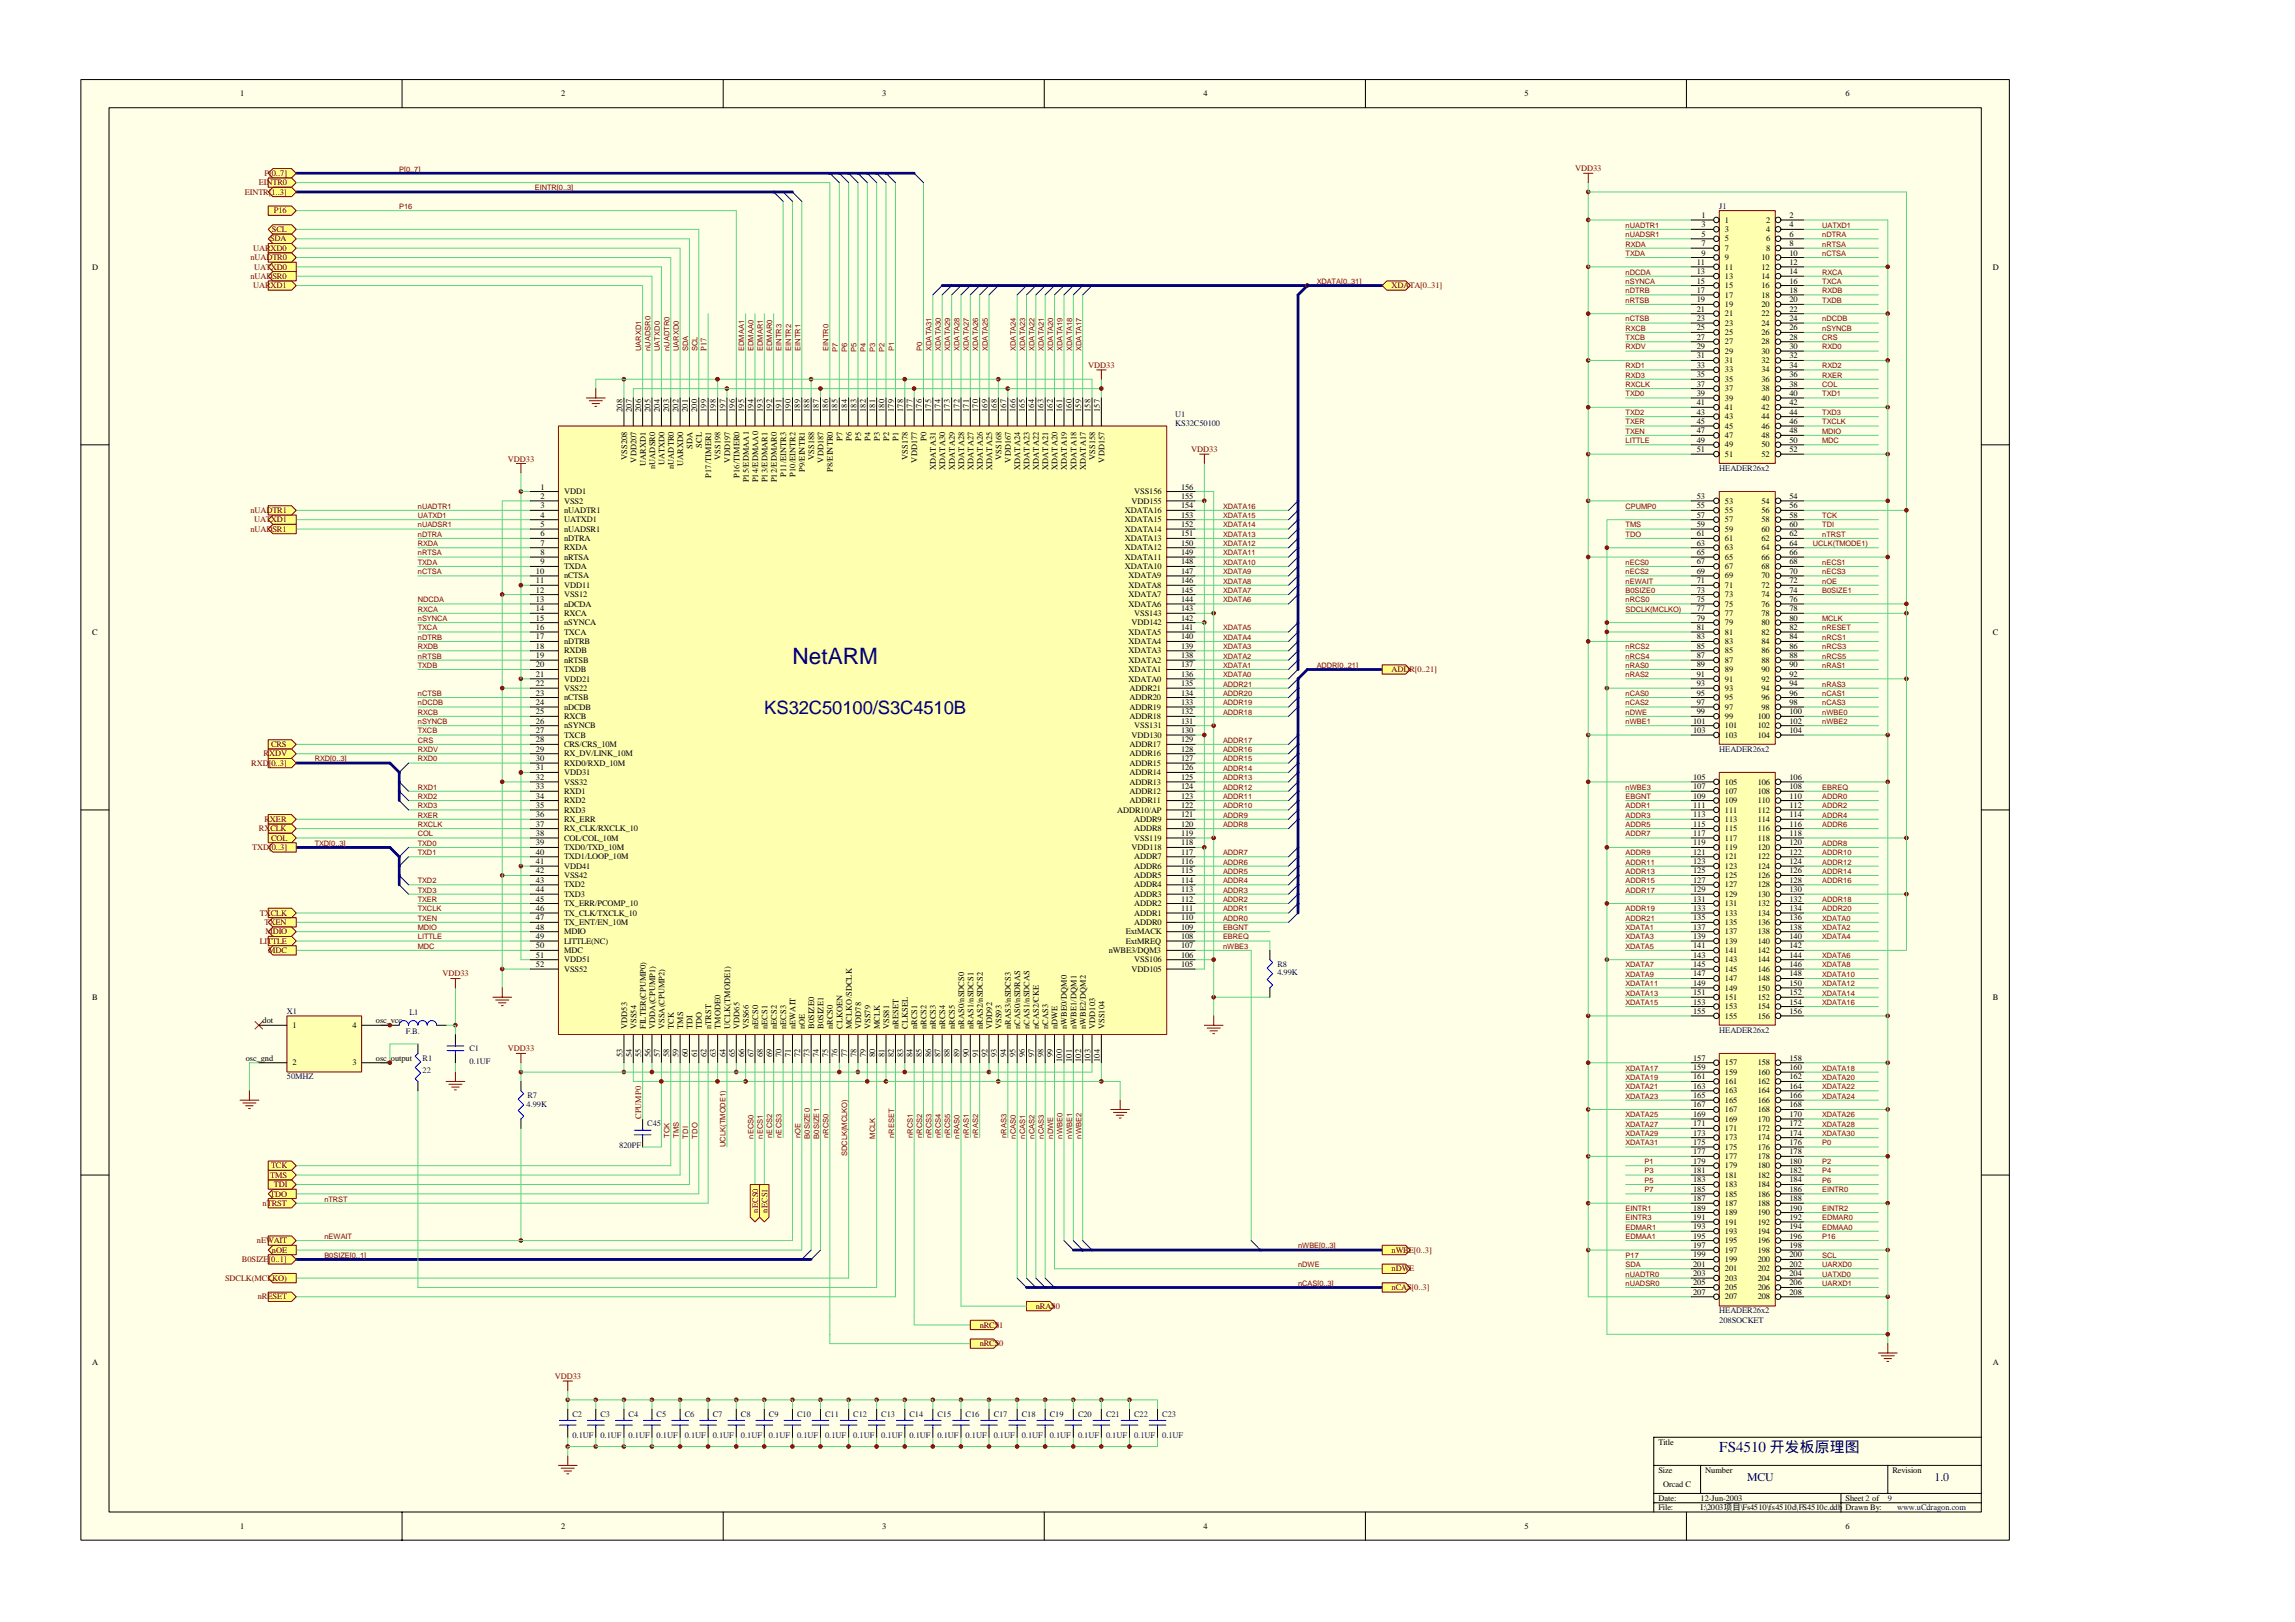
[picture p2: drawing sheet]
<svg xmlns="http://www.w3.org/2000/svg" width="364mm" height="257mm" viewBox="0 0 364 257" stroke-linecap="round" stroke-linejoin="round" font-family="sans-serif">
<defs><g id="words">
<text font-size="3.6" fill="#000080" x="125.7" y="105.2">NetARM</text>
<text font-size="2.9" fill="#000080" x="121.2" y="113.2">KS32C50100/S3C4510B</text>
<text font-size="2.4" fill="#000080" x="272.7" y="230.3">FS4510 开发板原理图</text>
<g font-size="1.9" fill="#000080">
<text x="277.2" y="234.9">MCU</text>
<text x="306.9" y="234.9">1.0</text>
</g>
<g font-size="1.3">
<text x="38.1" y="15.3">1</text>
<text x="89" y="15.3">2</text>
<text x="140" y="15.3">3</text>
<text x="190.9" y="15.3">4</text>
<text x="241.9" y="15.3">5</text>
<text x="292.8" y="15.3">6</text>
<text x="269.9" y="34.6">1</text>
<text x="273.6" y="35.3">1</text>
<text x="280.2" y="35.3">2</text>
<text x="283.9" y="34.6">2</text>
<text x="269.2" y="42">11</text>
<text x="269.9" y="36">3</text>
<text x="269.9" y="37.5">5</text>
<text x="269.9" y="39">7</text>
<text x="269.9" y="40.5">9</text>
<text x="273.6" y="36.8">3</text>
<text x="273.6" y="38.3">5</text>
<text x="273.6" y="39.8">7</text>
<text x="273.6" y="41.3">9</text>
<text x="279.4" y="41.3">10</text>
<text x="280.2" y="36.8">4</text>
<text x="280.2" y="38.3">6</text>
<text x="280.2" y="39.8">8</text>
<text x="283.9" y="40.5">10</text>
<text x="283.9" y="42">12</text>
<text x="283.9" y="36">4</text>
<text x="283.9" y="37.5">6</text>
<text x="283.9" y="39">8</text>
<text x="14.6" y="42.7">D</text>
<text x="269.2" y="43.5">13</text>
<text x="269.2" y="45">15</text>
<text x="269.2" y="47.9">19</text>
<text x="269.2" y="46.4">17</text>
<text x="273.6" y="42.7">11</text>
<text x="273.6" y="44.2">13</text>
<text x="273.6" y="45.7">15</text>
<text x="273.6" y="47.2">17</text>
<text x="279.4" y="42.7">12</text>
<text x="279.4" y="44.2">14</text>
<text x="279.4" y="45.7">16</text>
<text x="279.4" y="47.2">18</text>
<text x="283.9" y="43.5">14</text>
<text x="283.9" y="45">16</text>
<text x="283.9" y="46.4">18</text>
<text x="283.9" y="47.9">20</text>
<text x="316.1" y="42.7">D</text>
<text x="269.2" y="49.4">21</text>
<text x="269.2" y="50.9">23</text>
<text x="269.2" y="52.4">25</text>
<text x="269.2" y="53.9">27</text>
<text x="273.6" y="48.7">19</text>
<text x="273.6" y="50.2">21</text>
<text x="273.6" y="51.6">23</text>
<text x="273.6" y="53.1">25</text>
<text x="279.4" y="48.7">20</text>
<text x="279.4" y="50.2">22</text>
<text x="279.4" y="51.6">24</text>
<text x="279.4" y="53.1">26</text>
<text x="283.9" y="49.4">22</text>
<text x="283.9" y="50.9">24</text>
<text x="283.9" y="52.4">26</text>
<text x="283.9" y="53.9">28</text>
<text x="269.2" y="55.4">29</text>
<text x="269.2" y="56.8">31</text>
<text x="269.2" y="58.3">33</text>
<text x="269.2" y="59.8">35</text>
<text x="273.6" y="54.6">27</text>
<text x="273.6" y="56.1">29</text>
<text x="273.6" y="57.6">31</text>
<text x="273.6" y="59.1">33</text>
<text x="279.4" y="54.6">28</text>
<text x="279.4" y="56.1">30</text>
<text x="279.4" y="57.6">32</text>
<text x="279.4" y="59.1">34</text>
<text x="283.9" y="55.4">30</text>
<text x="283.9" y="56.8">32</text>
<text x="283.9" y="58.3">34</text>
<text x="283.9" y="59.8">36</text>
<text x="98.7" y="65.3" transform="rotate(-90 98.7 65.3)">208</text>
<text x="100.2" y="65.3" transform="rotate(-90 100.2 65.3)">207</text>
<text x="101.7" y="65.3" transform="rotate(-90 101.7 65.3)">206</text>
<text x="103.2" y="65.3" transform="rotate(-90 103.2 65.3)">205</text>
<text x="104.7" y="65.3" transform="rotate(-90 104.7 65.3)">204</text>
<text x="106.2" y="65.3" transform="rotate(-90 106.2 65.3)">203</text>
<text x="107.6" y="65.3" transform="rotate(-90 107.6 65.3)">202</text>
<text x="109.1" y="65.3" transform="rotate(-90 109.1 65.3)">201</text>
<text x="110.6" y="65.3" transform="rotate(-90 110.6 65.3)">200</text>
<text x="112.1" y="65.3" transform="rotate(-90 112.1 65.3)">199</text>
<text x="113.6" y="65.3" transform="rotate(-90 113.6 65.3)">198</text>
<text x="115.1" y="65.3" transform="rotate(-90 115.1 65.3)">197</text>
<text x="116.5" y="65.3" transform="rotate(-90 116.5 65.3)">196</text>
<text x="118" y="65.3" transform="rotate(-90 118 65.3)">195</text>
<text x="119.5" y="65.3" transform="rotate(-90 119.5 65.3)">194</text>
<text x="121" y="65.3" transform="rotate(-90 121 65.3)">193</text>
<text x="122.5" y="65.3" transform="rotate(-90 122.5 65.3)">192</text>
<text x="124" y="65.3" transform="rotate(-90 124 65.3)">191</text>
<text x="125.5" y="65.3" transform="rotate(-90 125.5 65.3)">190</text>
<text x="126.9" y="65.3" transform="rotate(-90 126.9 65.3)">189</text>
<text x="128.4" y="65.3" transform="rotate(-90 128.4 65.3)">188</text>
<text x="129.9" y="65.3" transform="rotate(-90 129.9 65.3)">187</text>
<text x="131.4" y="65.3" transform="rotate(-90 131.4 65.3)">186</text>
<text x="132.9" y="65.3" transform="rotate(-90 132.9 65.3)">185</text>
<text x="134.4" y="65.3" transform="rotate(-90 134.4 65.3)">184</text>
<text x="135.9" y="65.3" transform="rotate(-90 135.9 65.3)">183</text>
<text x="137.3" y="65.3" transform="rotate(-90 137.3 65.3)">182</text>
<text x="138.8" y="65.3" transform="rotate(-90 138.8 65.3)">181</text>
<text x="140.3" y="65.3" transform="rotate(-90 140.3 65.3)">180</text>
<text x="141.8" y="65.3" transform="rotate(-90 141.8 65.3)">179</text>
<text x="143.3" y="65.3" transform="rotate(-90 143.3 65.3)">178</text>
<text x="144.8" y="65.3" transform="rotate(-90 144.8 65.3)">177</text>
<text x="146.2" y="65.3" transform="rotate(-90 146.2 65.3)">176</text>
<text x="147.7" y="65.3" transform="rotate(-90 147.7 65.3)">175</text>
<text x="149.2" y="65.3" transform="rotate(-90 149.2 65.3)">174</text>
<text x="150.7" y="65.3" transform="rotate(-90 150.7 65.3)">173</text>
<text x="152.2" y="65.3" transform="rotate(-90 152.2 65.3)">172</text>
<text x="153.7" y="65.3" transform="rotate(-90 153.7 65.3)">171</text>
<text x="155.2" y="65.3" transform="rotate(-90 155.2 65.3)">170</text>
<text x="156.6" y="65.3" transform="rotate(-90 156.6 65.3)">169</text>
<text x="158.1" y="65.3" transform="rotate(-90 158.1 65.3)">168</text>
<text x="159.6" y="65.3" transform="rotate(-90 159.6 65.3)">167</text>
<text x="161.1" y="65.3" transform="rotate(-90 161.1 65.3)">166</text>
<text x="162.6" y="65.3" transform="rotate(-90 162.6 65.3)">165</text>
<text x="164.1" y="65.3" transform="rotate(-90 164.1 65.3)">164</text>
<text x="165.5" y="65.3" transform="rotate(-90 165.5 65.3)">163</text>
<text x="167" y="65.3" transform="rotate(-90 167 65.3)">162</text>
<text x="168.5" y="65.3" transform="rotate(-90 168.5 65.3)">161</text>
<text x="170" y="65.3" transform="rotate(-90 170 65.3)">160</text>
<text x="171.5" y="65.3" transform="rotate(-90 171.5 65.3)">159</text>
<text x="173" y="65.3" transform="rotate(-90 173 65.3)">158</text>
<text x="174.5" y="65.3" transform="rotate(-90 174.5 65.3)">157</text>
<text x="269.2" y="61.3">37</text>
<text x="269.2" y="62.8">39</text>
<text x="269.2" y="64.3">41</text>
<text x="269.2" y="65.7">43</text>
<text x="273.6" y="60.6">35</text>
<text x="273.6" y="62">37</text>
<text x="273.6" y="63.5">39</text>
<text x="273.6" y="65">41</text>
<text x="279.4" y="60.6">36</text>
<text x="279.4" y="62">38</text>
<text x="279.4" y="63.5">40</text>
<text x="279.4" y="65">42</text>
<text x="283.9" y="61.3">38</text>
<text x="283.9" y="62.8">40</text>
<text x="283.9" y="64.3">42</text>
<text x="283.9" y="65.7">44</text>
<text x="109.9" y="71.1" transform="rotate(-90 109.9 71.1)">SDA</text>
<text x="111.3" y="71" transform="rotate(-90 111.3 71)">SCL</text>
<text x="133.6" y="69.9" transform="rotate(-90 133.6 69.9)">P7</text>
<text x="135.1" y="69.9" transform="rotate(-90 135.1 69.9)">P6</text>
<text x="136.6" y="69.9" transform="rotate(-90 136.6 69.9)">P5</text>
<text x="138.1" y="69.9" transform="rotate(-90 138.1 69.9)">P4</text>
<text x="139.6" y="69.9" transform="rotate(-90 139.6 69.9)">P3</text>
<text x="141" y="69.9" transform="rotate(-90 141 69.9)">P2</text>
<text x="142.5" y="69.9" transform="rotate(-90 142.5 69.9)">P1</text>
<text x="147" y="69.9" transform="rotate(-90 147 69.9)">P0</text>
<text x="269.2" y="67.2">45</text>
<text x="269.2" y="68.7">47</text>
<text x="269.2" y="70.2">49</text>
<text x="269.2" y="71.7">51</text>
<text x="273.6" y="66.5">43</text>
<text x="273.6" y="68">45</text>
<text x="273.6" y="69.4">47</text>
<text x="273.6" y="71">49</text>
<text x="279.4" y="66.5">44</text>
<text x="279.4" y="68">46</text>
<text x="279.4" y="69.4">48</text>
<text x="279.4" y="71">50</text>
<text x="283.9" y="67.2">46</text>
<text x="283.9" y="68.7">48</text>
<text x="283.9" y="70.2">50</text>
<text x="283.9" y="71.7">52</text>
<text x="85.7" y="77.6">1</text>
<text x="99.5" y="72.9" transform="rotate(-90 99.5 72.9)">VSS208</text>
<text x="100.9" y="73.3" transform="rotate(-90 100.9 73.3)">VDD207</text>
<text x="102.4" y="73.9" transform="rotate(-90 102.4 73.9)">UARXD1</text>
<text x="103.9" y="74.4" transform="rotate(-90 103.9 74.4)">nUADSR0</text>
<text x="105.4" y="73.8" transform="rotate(-90 105.4 73.8)">UATXD0</text>
<text x="106.9" y="74.4" transform="rotate(-90 106.9 74.4)">nUADTR0</text>
<text x="108.4" y="73.9" transform="rotate(-90 108.4 73.9)">UARXD0</text>
<text x="112.8" y="75.7" transform="rotate(-90 112.8 75.7)">P17/TIMER1</text>
<text x="114.3" y="72.9" transform="rotate(-90 114.3 72.9)">VSS198</text>
<text x="115.8" y="73.3" transform="rotate(-90 115.8 73.3)">VDD197</text>
<text x="117.3" y="75.7" transform="rotate(-90 117.3 75.7)">P16/TIMER0</text>
<text x="118.8" y="76.5" transform="rotate(-90 118.8 76.5)">P15/EDMAA1</text>
<text x="120.3" y="76.5" transform="rotate(-90 120.3 76.5)">P14/EDMAA0</text>
<text x="121.7" y="76.5" transform="rotate(-90 121.7 76.5)">P13/EDMAR1</text>
<text x="123.2" y="76.5" transform="rotate(-90 123.2 76.5)">P12/EDMAR0</text>
<text x="124.7" y="75.6" transform="rotate(-90 124.7 75.6)">P11/EINTR3</text>
<text x="126.2" y="75.6" transform="rotate(-90 126.2 75.6)">P10/EINTR2</text>
<text x="127.7" y="74.8" transform="rotate(-90 127.7 74.8)">P9/EINTR1</text>
<text x="129.2" y="72.9" transform="rotate(-90 129.2 72.9)">VSS188</text>
<text x="130.6" y="73.3" transform="rotate(-90 130.6 73.3)">VDD187</text>
<text x="132.1" y="74.8" transform="rotate(-90 132.1 74.8)">P8/EINTR0</text>
<text x="144" y="72.9" transform="rotate(-90 144 72.9)">VSS178</text>
<text x="145.5" y="73.3" transform="rotate(-90 145.5 73.3)">VDD177</text>
<text x="148.5" y="74.5" transform="rotate(-90 148.5 74.5)">XDATA31</text>
<text x="149.9" y="74.5" transform="rotate(-90 149.9 74.5)">XDATA30</text>
<text x="151.5" y="74.5" transform="rotate(-90 151.5 74.5)">XDATA29</text>
<text x="152.9" y="74.5" transform="rotate(-90 152.9 74.5)">XDATA28</text>
<text x="154.4" y="74.5" transform="rotate(-90 154.4 74.5)">XDATA27</text>
<text x="155.9" y="74.5" transform="rotate(-90 155.9 74.5)">XDATA26</text>
<text x="157.4" y="74.5" transform="rotate(-90 157.4 74.5)">XDATA25</text>
<text x="158.9" y="72.9" transform="rotate(-90 158.9 72.9)">VSS168</text>
<text x="160.3" y="73.3" transform="rotate(-90 160.3 73.3)">VDD167</text>
<text x="161.8" y="74.5" transform="rotate(-90 161.8 74.5)">XDATA24</text>
<text x="163.3" y="74.5" transform="rotate(-90 163.3 74.5)">XDATA23</text>
<text x="164.8" y="74.5" transform="rotate(-90 164.8 74.5)">XDATA22</text>
<text x="166.3" y="74.5" transform="rotate(-90 166.3 74.5)">XDATA21</text>
<text x="167.8" y="74.5" transform="rotate(-90 167.8 74.5)">XDATA20</text>
<text x="169.3" y="74.5" transform="rotate(-90 169.3 74.5)">XDATA19</text>
<text x="170.8" y="74.5" transform="rotate(-90 170.8 74.5)">XDATA18</text>
<text x="172.2" y="74.5" transform="rotate(-90 172.2 74.5)">XDATA17</text>
<text x="173.7" y="72.9" transform="rotate(-90 173.7 72.9)">VSS158</text>
<text x="175.2" y="73.3" transform="rotate(-90 175.2 73.3)">VDD157</text>
<text x="187.3" y="77.6">156</text>
<text x="273.6" y="72.4">51</text>
<text x="279.4" y="72.4">52</text>
<text x="85.7" y="79.1">2</text>
<text x="85.7" y="80.6">3</text>
<text x="85.7" y="82.1">4</text>
<text x="85.7" y="83.6">5</text>
<text x="89.5" y="78.4">VDD1</text>
<text x="89.5" y="79.8">VSS2</text>
<text x="89.5" y="81.3">nUADTR1</text>
<text x="89.5" y="82.8">UATXD1</text>
<text x="178.4" y="82.8">XDATA15</text>
<text x="178.4" y="81.3">XDATA16</text>
<text x="179.5" y="79.8">VDD155</text>
<text x="179.9" y="78.4">VSS156</text>
<text x="187.3" y="83.6">152</text>
<text x="187.3" y="82.1">153</text>
<text x="187.3" y="80.6">154</text>
<text x="187.3" y="79.1">155</text>
<text x="269.2" y="79.1">53</text>
<text x="269.2" y="80.6">55</text>
<text x="269.2" y="82.1">57</text>
<text x="269.2" y="83.6">59</text>
<text x="273.6" y="79.8">53</text>
<text x="273.6" y="81.3">55</text>
<text x="273.6" y="82.8">57</text>
<text x="279.4" y="79.8">54</text>
<text x="279.4" y="81.3">56</text>
<text x="279.4" y="82.8">58</text>
<text x="283.9" y="79.1">54</text>
<text x="283.9" y="80.6">56</text>
<text x="283.9" y="82.1">58</text>
<text x="283.9" y="83.6">60</text>
<text x="85.7" y="85">6</text>
<text x="85.7" y="86.5">7</text>
<text x="85.7" y="88">8</text>
<text x="85.7" y="89.5">9</text>
<text x="89.5" y="84.3">nUADSR1</text>
<text x="89.5" y="85.8">nDTRA</text>
<text x="89.5" y="87.3">RXDA</text>
<text x="89.5" y="88.8">nRTSA</text>
<text x="178.4" y="88.8">XDATA11</text>
<text x="178.4" y="87.3">XDATA12</text>
<text x="178.4" y="85.8">XDATA13</text>
<text x="178.4" y="84.3">XDATA14</text>
<text x="187.3" y="89.5">148</text>
<text x="187.3" y="88">149</text>
<text x="187.3" y="86.5">150</text>
<text x="187.3" y="85">151</text>
<text x="269.2" y="85">61</text>
<text x="269.2" y="86.5">63</text>
<text x="269.2" y="88">65</text>
<text x="269.2" y="89.5">67</text>
<text x="273.6" y="84.3">59</text>
<text x="273.6" y="85.8">61</text>
<text x="273.6" y="87.3">63</text>
<text x="273.6" y="88.8">65</text>
<text x="279.4" y="84.3">60</text>
<text x="279.4" y="85.8">62</text>
<text x="279.4" y="87.3">64</text>
<text x="279.4" y="88.8">66</text>
<text x="283.9" y="85">62</text>
<text x="283.9" y="86.5">64</text>
<text x="283.9" y="88">66</text>
<text x="283.9" y="89.5">68</text>
<text x="85" y="91">10</text>
<text x="85" y="92.5">11</text>
<text x="85" y="94">12</text>
<text x="85" y="95.4">13</text>
<text x="89.5" y="90.2">TXDA</text>
<text x="89.5" y="91.7">nCTSA</text>
<text x="89.5" y="93.2">VDD11</text>
<text x="89.5" y="94.7">VSS12</text>
<text x="178.4" y="90.2">XDATA10</text>
<text x="179" y="94.7">XDATA7</text>
<text x="179" y="93.2">XDATA8</text>
<text x="179" y="91.7">XDATA9</text>
<text x="187.3" y="95.4">144</text>
<text x="187.3" y="94">145</text>
<text x="187.3" y="92.5">146</text>
<text x="187.3" y="91">147</text>
<text x="269.2" y="91">69</text>
<text x="269.2" y="92.5">71</text>
<text x="269.2" y="94">73</text>
<text x="269.2" y="95.4">75</text>
<text x="273.6" y="90.2">67</text>
<text x="273.6" y="91.7">69</text>
<text x="273.6" y="93.2">71</text>
<text x="273.6" y="94.7">73</text>
<text x="279.4" y="90.2">68</text>
<text x="279.4" y="91.7">70</text>
<text x="279.4" y="93.2">72</text>
<text x="279.4" y="94.7">74</text>
<text x="283.9" y="91">70</text>
<text x="283.9" y="92.5">72</text>
<text x="283.9" y="94">74</text>
<text x="283.9" y="95.4">76</text>
<text x="14.6" y="100.6">C</text>
<text x="85" y="96.9">14</text>
<text x="85" y="98.4">15</text>
<text x="85" y="99.9">16</text>
<text x="85" y="101.4">17</text>
<text x="89.5" y="96.2">nDCDA</text>
<text x="89.5" y="97.7">RXCA</text>
<text x="89.5" y="99.1">nSYNCA</text>
<text x="89.5" y="100.6">TXCA</text>
<text x="179" y="100.6">XDATA5</text>
<text x="179" y="96.2">XDATA6</text>
<text x="179.5" y="99.1">VDD142</text>
<text x="179.9" y="97.7">VSS143</text>
<text x="187.3" y="96.9">143</text>
<text x="187.3" y="101.4">140</text>
<text x="187.3" y="99.9">141</text>
<text x="187.3" y="98.4">142</text>
<text x="269.2" y="96.9">77</text>
<text x="269.2" y="98.4">79</text>
<text x="269.2" y="99.9">81</text>
<text x="269.2" y="101.4">83</text>
<text x="273.6" y="96.2">75</text>
<text x="273.6" y="97.7">77</text>
<text x="273.6" y="99.1">79</text>
<text x="273.6" y="100.6">81</text>
<text x="279.4" y="96.2">76</text>
<text x="279.4" y="97.7">78</text>
<text x="279.4" y="99.1">80</text>
<text x="279.4" y="100.6">82</text>
<text x="283.9" y="96.9">78</text>
<text x="283.9" y="98.4">80</text>
<text x="283.9" y="99.9">82</text>
<text x="283.9" y="101.4">84</text>
<text x="316.1" y="100.6">C</text>
<text x="85" y="102.9">18</text>
<text x="85" y="104.4">19</text>
<text x="85" y="105.8">20</text>
<text x="85" y="107.3">21</text>
<text x="89.5" y="102.1">nDTRB</text>
<text x="89.5" y="103.6">RXDB</text>
<text x="89.5" y="105.1">nRTSB</text>
<text x="89.5" y="106.6">TXDB</text>
<text x="179" y="106.6">XDATA1</text>
<text x="179" y="105.1">XDATA2</text>
<text x="179" y="103.6">XDATA3</text>
<text x="179" y="102.1">XDATA4</text>
<text x="187.3" y="107.3">136</text>
<text x="187.3" y="105.8">137</text>
<text x="187.3" y="104.4">138</text>
<text x="187.3" y="102.9">139</text>
<text x="269.2" y="102.9">85</text>
<text x="269.2" y="104.4">87</text>
<text x="269.2" y="105.8">89</text>
<text x="269.2" y="107.3">91</text>
<text x="273.6" y="102.1">83</text>
<text x="273.6" y="103.6">85</text>
<text x="273.6" y="105.1">87</text>
<text x="273.6" y="106.6">89</text>
<text x="279.4" y="102.1">84</text>
<text x="279.4" y="103.6">86</text>
<text x="279.4" y="105.1">88</text>
<text x="279.4" y="106.6">90</text>
<text x="283.9" y="102.9">86</text>
<text x="283.9" y="104.4">88</text>
<text x="283.9" y="105.8">90</text>
<text x="283.9" y="107.3">92</text>
<text x="85" y="108.8">22</text>
<text x="85" y="110.3">23</text>
<text x="85" y="111.8">24</text>
<text x="85" y="113.3">25</text>
<text x="89.5" y="108.1">VDD21</text>
<text x="89.5" y="109.5">VSS22</text>
<text x="89.5" y="111">nCTSB</text>
<text x="89.5" y="112.5">nDCDB</text>
<text x="179" y="108.1">XDATA0</text>
<text x="179.2" y="112.5">ADDR19</text>
<text x="179.2" y="111">ADDR20</text>
<text x="179.2" y="109.5">ADDR21</text>
<text x="187.3" y="113.3">132</text>
<text x="187.3" y="111.8">133</text>
<text x="187.3" y="110.3">134</text>
<text x="187.3" y="108.8">135</text>
<text x="269.2" y="108.8">93</text>
<text x="269.2" y="110.3">95</text>
<text x="269.2" y="111.8">97</text>
<text x="269.2" y="113.3">99</text>
<text x="273.6" y="108.1">91</text>
<text x="273.6" y="109.5">93</text>
<text x="273.6" y="111">95</text>
<text x="273.6" y="112.5">97</text>
<text x="279.4" y="108.1">92</text>
<text x="279.4" y="109.5">94</text>
<text x="279.4" y="111">96</text>
<text x="279.4" y="112.5">98</text>
<text x="283.9" y="108.8">94</text>
<text x="283.9" y="110.3">96</text>
<text x="283.9" y="111.8">98</text>
<text x="283.9" y="113.3">100</text>
<text x="85" y="114.7">26</text>
<text x="85" y="116.2">27</text>
<text x="85" y="117.7">28</text>
<text x="85" y="119.2">29</text>
<text x="89.5" y="114">RXCB</text>
<text x="89.5" y="115.5">nSYNCB</text>
<text x="89.5" y="117">TXCB</text>
<text x="89.5" y="118.4">CRS/CRS_10M</text>
<text x="89.5" y="119.9">RX_DV/LINK_10M</text>
<text x="179.2" y="119.9">ADDR16</text>
<text x="179.2" y="118.4">ADDR17</text>
<text x="179.2" y="114">ADDR18</text>
<text x="179.5" y="117">VDD130</text>
<text x="179.9" y="115.5">VSS131</text>
<text x="187.3" y="114.7">131</text>
<text x="187.3" y="119.2">128</text>
<text x="187.3" y="117.7">129</text>
<text x="187.3" y="116.2">130</text>
<text x="268.6" y="116.2">103</text>
<text x="268.6" y="114.7">101</text>
<text x="273.6" y="117">103</text>
<text x="273.6" y="114">99</text>
<text x="273.6" y="115.5">101</text>
<text x="278.8" y="114">100</text>
<text x="278.8" y="115.5">102</text>
<text x="278.8" y="117">104</text>
<text x="283.9" y="114.7">102</text>
<text x="283.9" y="116.2">104</text>
<text x="85" y="120.7">30</text>
<text x="85" y="122.2">31</text>
<text x="85" y="123.6">32</text>
<text x="85" y="125.1">33</text>
<text x="89.5" y="121.4">RXD0/RXD_10M</text>
<text x="89.5" y="122.9">VDD31</text>
<text x="89.5" y="124.4">VSS32</text>
<text x="89.5" y="125.9">RXD1</text>
<text x="179.2" y="125.9">ADDR12</text>
<text x="179.2" y="124.4">ADDR13</text>
<text x="179.2" y="122.9">ADDR14</text>
<text x="179.2" y="121.4">ADDR15</text>
<text x="187.3" y="125.1">124</text>
<text x="187.3" y="123.6">125</text>
<text x="187.3" y="122.2">126</text>
<text x="187.3" y="120.7">127</text>
<text x="268.6" y="123.6">105</text>
<text x="268.6" y="125.1">107</text>
<text x="273.6" y="124.4">105</text>
<text x="273.6" y="125.9">107</text>
<text x="278.8" y="124.4">106</text>
<text x="278.8" y="125.9">108</text>
<text x="283.9" y="123.6">106</text>
<text x="283.9" y="125.1">108</text>
<text x="85" y="126.6">34</text>
<text x="85" y="128.1">35</text>
<text x="85" y="129.6">36</text>
<text x="85" y="131.1">37</text>
<text x="89.5" y="127.4">RXD2</text>
<text x="89.5" y="128.8">RXD3</text>
<text x="89.5" y="130.3">RX_ERR</text>
<text x="89.5" y="131.8">RX_CLK/RXCLK_10</text>
<text x="177.2" y="128.8">ADDR10/AP</text>
<text x="179.2" y="127.4">ADDR11</text>
<text x="179.9" y="131.8">ADDR8</text>
<text x="179.9" y="130.3">ADDR9</text>
<text x="187.3" y="131.1">120</text>
<text x="187.3" y="129.6">121</text>
<text x="187.3" y="128.1">122</text>
<text x="187.3" y="126.6">123</text>
<text x="268.6" y="126.6">109</text>
<text x="268.6" y="128.1">111</text>
<text x="268.6" y="129.6">113</text>
<text x="268.6" y="131.1">115</text>
<text x="273.6" y="127.4">109</text>
<text x="273.6" y="128.8">111</text>
<text x="273.6" y="130.3">113</text>
<text x="273.6" y="131.8">115</text>
<text x="278.8" y="127.4">110</text>
<text x="278.8" y="128.8">112</text>
<text x="278.8" y="130.3">114</text>
<text x="278.8" y="131.8">116</text>
<text x="283.9" y="126.6">110</text>
<text x="283.9" y="128.1">112</text>
<text x="283.9" y="129.6">114</text>
<text x="283.9" y="131.1">116</text>
<text x="85" y="132.5">38</text>
<text x="85" y="134">39</text>
<text x="85" y="135.5">40</text>
<text x="85" y="137">41</text>
<text x="89.5" y="133.3">COL/COL_10M</text>
<text x="89.5" y="134.8">TXD0/TXD_10M</text>
<text x="89.5" y="136.3">TXD1/LOOP_10M</text>
<text x="89.5" y="137.8">VDD41</text>
<text x="179.5" y="134.8">VDD118</text>
<text x="179.9" y="137.8">ADDR6</text>
<text x="179.9" y="136.3">ADDR7</text>
<text x="179.9" y="133.3">VSS119</text>
<text x="187.3" y="137">116</text>
<text x="187.3" y="135.5">117</text>
<text x="187.3" y="132.5">119</text>
<text x="187.3" y="134">118</text>
<text x="268.6" y="132.5">117</text>
<text x="268.6" y="134">119</text>
<text x="268.6" y="135.5">121</text>
<text x="268.6" y="137">123</text>
<text x="273.6" y="133.3">117</text>
<text x="273.6" y="134.8">119</text>
<text x="273.6" y="136.3">121</text>
<text x="273.6" y="137.8">123</text>
<text x="278.8" y="133.3">118</text>
<text x="278.8" y="134.8">120</text>
<text x="278.8" y="136.3">122</text>
<text x="278.8" y="137.8">124</text>
<text x="283.9" y="132.5">118</text>
<text x="283.9" y="134">120</text>
<text x="283.9" y="135.5">122</text>
<text x="283.9" y="137">124</text>
<text x="85" y="138.5">42</text>
<text x="85" y="140">43</text>
<text x="85" y="141.5">44</text>
<text x="85" y="142.9">45</text>
<text x="89.5" y="139.2">VSS42</text>
<text x="89.5" y="140.7">TXD2</text>
<text x="89.5" y="142.2">TXD3</text>
<text x="89.5" y="143.7">TX_ERR/PCOMP_10</text>
<text x="179.9" y="143.7">ADDR2</text>
<text x="179.9" y="142.2">ADDR3</text>
<text x="179.9" y="140.7">ADDR4</text>
<text x="179.9" y="139.2">ADDR5</text>
<text x="187.3" y="142.9">112</text>
<text x="187.3" y="141.5">113</text>
<text x="187.3" y="140">114</text>
<text x="187.3" y="138.5">115</text>
<text x="268.6" y="138.5">125</text>
<text x="268.6" y="140">127</text>
<text x="268.6" y="141.5">129</text>
<text x="268.6" y="142.9">131</text>
<text x="273.6" y="139.2">125</text>
<text x="273.6" y="140.7">127</text>
<text x="273.6" y="142.2">129</text>
<text x="273.6" y="143.7">131</text>
<text x="278.8" y="139.2">126</text>
<text x="278.8" y="140.7">128</text>
<text x="278.8" y="142.2">130</text>
<text x="278.8" y="143.7">132</text>
<text x="283.9" y="138.5">126</text>
<text x="283.9" y="140">128</text>
<text x="283.9" y="141.5">130</text>
<text x="283.9" y="142.9">132</text>
<text x="85" y="144.4">46</text>
<text x="85" y="145.9">47</text>
<text x="85" y="147.4">48</text>
<text x="85" y="148.9">49</text>
<text x="89.5" y="145.2">TX_CLK/TXCLK_10</text>
<text x="89.5" y="146.7">TX_ENT/EN_10M</text>
<text x="89.5" y="148.1">MDIO</text>
<text x="89.5" y="149.6">LITTLE(NC)</text>
<text x="178.6" y="149.6">ExtMREQ</text>
<text x="178.6" y="148.1">ExtMACK</text>
<text x="179.9" y="146.7">ADDR0</text>
<text x="179.9" y="145.2">ADDR1</text>
<text x="187.3" y="148.9">108</text>
<text x="187.3" y="147.4">109</text>
<text x="187.3" y="145.9">110</text>
<text x="187.3" y="144.4">111</text>
<text x="268.6" y="144.4">133</text>
<text x="268.6" y="145.9">135</text>
<text x="268.6" y="147.4">137</text>
<text x="268.6" y="148.9">139</text>
<text x="273.6" y="145.2">133</text>
<text x="273.6" y="146.7">135</text>
<text x="273.6" y="148.1">137</text>
<text x="273.6" y="149.6">139</text>
<text x="278.8" y="145.2">134</text>
<text x="278.8" y="146.7">136</text>
<text x="278.8" y="148.1">138</text>
<text x="278.8" y="149.6">140</text>
<text x="283.9" y="144.4">134</text>
<text x="283.9" y="145.9">136</text>
<text x="283.9" y="147.4">138</text>
<text x="283.9" y="148.9">140</text>
<text x="85" y="150.4">50</text>
<text x="85" y="151.8">51</text>
<text x="85" y="153.3">52</text>
<text x="89.5" y="151.1">MDC</text>
<text x="89.5" y="152.6">VDD51</text>
<text x="89.5" y="154.1">VSS52</text>
<text x="175.9" y="151.1">nWBE3/DQM3</text>
<text x="179.5" y="154.1">VDD105</text>
<text x="179.9" y="152.6">VSS106</text>
<text x="187.3" y="151.8">106</text>
<text x="187.3" y="150.4">107</text>
<text x="187.3" y="153.3">105</text>
<text x="268.6" y="150.4">141</text>
<text x="268.6" y="151.8">143</text>
<text x="268.6" y="153.3">145</text>
<text x="268.6" y="154.8">147</text>
<text x="273.6" y="151.1">141</text>
<text x="273.6" y="152.6">143</text>
<text x="273.6" y="154.1">145</text>
<text x="273.6" y="155.6">147</text>
<text x="278.8" y="151.1">142</text>
<text x="278.8" y="152.6">144</text>
<text x="278.8" y="154.1">146</text>
<text x="278.8" y="155.6">148</text>
<text x="283.9" y="150.4">142</text>
<text x="283.9" y="151.8">144</text>
<text x="283.9" y="153.3">146</text>
<text x="283.9" y="154.8">148</text>
<text x="14.6" y="158.5">B</text>
<text x="268.6" y="156.3">149</text>
<text x="268.6" y="157.8">151</text>
<text x="268.6" y="159.3">153</text>
<text x="268.6" y="160.8">155</text>
<text x="273.6" y="157.1">149</text>
<text x="273.6" y="158.5">151</text>
<text x="273.6" y="160">153</text>
<text x="273.6" y="161.5">155</text>
<text x="278.8" y="157.1">150</text>
<text x="278.8" y="158.5">152</text>
<text x="278.8" y="160">154</text>
<text x="278.8" y="161.5">156</text>
<text x="283.9" y="156.3">150</text>
<text x="283.9" y="157.8">152</text>
<text x="283.9" y="159.3">154</text>
<text x="283.9" y="160.8">156</text>
<text x="316.1" y="158.5">B</text>
<text x="41.7" y="162.2">dot</text>
<text x="46.4" y="163">1</text>
<text x="55.9" y="163">4</text>
<text x="59.6" y="162.2">osc_vcc</text>
<text x="98.7" y="167.6" transform="rotate(-90 98.7 167.6)">53</text>
<text x="99.5" y="163.2" transform="rotate(-90 99.5 163.2)">VDD53</text>
<text x="100.2" y="167.6" transform="rotate(-90 100.2 167.6)">54</text>
<text x="100.9" y="163.2" transform="rotate(-90 100.9 163.2)">VSS54</text>
<text x="101.7" y="167.6" transform="rotate(-90 101.7 167.6)">55</text>
<text x="102.4" y="163.2" transform="rotate(-90 102.4 163.2)">FILTER(CPUMP0)</text>
<text x="103.2" y="167.6" transform="rotate(-90 103.2 167.6)">56</text>
<text x="103.9" y="163.2" transform="rotate(-90 103.9 163.2)">VDDA(CPUMP1)</text>
<text x="104.7" y="167.6" transform="rotate(-90 104.7 167.6)">57</text>
<text x="105.4" y="163.2" transform="rotate(-90 105.4 163.2)">VSSA(CPUMP2)</text>
<text x="106.2" y="167.6" transform="rotate(-90 106.2 167.6)">58</text>
<text x="106.9" y="163.2" transform="rotate(-90 106.9 163.2)">TCK</text>
<text x="107.6" y="167.6" transform="rotate(-90 107.6 167.6)">59</text>
<text x="108.4" y="163.2" transform="rotate(-90 108.4 163.2)">TMS</text>
<text x="109.1" y="167.6" transform="rotate(-90 109.1 167.6)">60</text>
<text x="109.9" y="163.2" transform="rotate(-90 109.9 163.2)">TDI</text>
<text x="110.6" y="167.6" transform="rotate(-90 110.6 167.6)">61</text>
<text x="111.3" y="163.2" transform="rotate(-90 111.3 163.2)">TDO</text>
<text x="112.1" y="167.6" transform="rotate(-90 112.1 167.6)">62</text>
<text x="112.8" y="163.2" transform="rotate(-90 112.8 163.2)">nTRST</text>
<text x="113.6" y="167.6" transform="rotate(-90 113.6 167.6)">63</text>
<text x="114.3" y="163.2" transform="rotate(-90 114.3 163.2)">TMODE0</text>
<text x="115.1" y="167.6" transform="rotate(-90 115.1 167.6)">64</text>
<text x="115.8" y="163.2" transform="rotate(-90 115.8 163.2)">UCLK(TMODE1)</text>
<text x="116.5" y="167.6" transform="rotate(-90 116.5 167.6)">65</text>
<text x="117.3" y="163.2" transform="rotate(-90 117.3 163.2)">VDD65</text>
<text x="118" y="167.6" transform="rotate(-90 118 167.6)">66</text>
<text x="118.8" y="163.2" transform="rotate(-90 118.8 163.2)">VSS66</text>
<text x="119.5" y="167.6" transform="rotate(-90 119.5 167.6)">67</text>
<text x="120.3" y="163.2" transform="rotate(-90 120.3 163.2)">nECS0</text>
<text x="121" y="167.6" transform="rotate(-90 121 167.6)">68</text>
<text x="121.7" y="163.2" transform="rotate(-90 121.7 163.2)">nECS1</text>
<text x="122.5" y="167.6" transform="rotate(-90 122.5 167.6)">69</text>
<text x="123.2" y="163.2" transform="rotate(-90 123.2 163.2)">nECS2</text>
<text x="124" y="167.6" transform="rotate(-90 124 167.6)">70</text>
<text x="124.7" y="163.2" transform="rotate(-90 124.7 163.2)">nECS3</text>
<text x="125.5" y="167.6" transform="rotate(-90 125.5 167.6)">71</text>
<text x="126.2" y="163.2" transform="rotate(-90 126.2 163.2)">nEWAIT</text>
<text x="126.9" y="167.6" transform="rotate(-90 126.9 167.6)">72</text>
<text x="127.7" y="163.2" transform="rotate(-90 127.7 163.2)">nOE</text>
<text x="128.4" y="167.6" transform="rotate(-90 128.4 167.6)">73</text>
<text x="129.2" y="163.2" transform="rotate(-90 129.2 163.2)">B0SIZE0</text>
<text x="129.9" y="167.6" transform="rotate(-90 129.9 167.6)">74</text>
<text x="130.6" y="163.2" transform="rotate(-90 130.6 163.2)">B0SIZE1</text>
<text x="131.4" y="167.6" transform="rotate(-90 131.4 167.6)">75</text>
<text x="132.1" y="163.2" transform="rotate(-90 132.1 163.2)">nRCS0</text>
<text x="132.9" y="167.6" transform="rotate(-90 132.9 167.6)">76</text>
<text x="133.6" y="163.2" transform="rotate(-90 133.6 163.2)">CLKOEN</text>
<text x="134.4" y="167.6" transform="rotate(-90 134.4 167.6)">77</text>
<text x="135.1" y="163.2" transform="rotate(-90 135.1 163.2)">MCLKO/SDCLK</text>
<text x="135.9" y="167.6" transform="rotate(-90 135.9 167.6)">78</text>
<text x="136.6" y="163.2" transform="rotate(-90 136.6 163.2)">VDD78</text>
<text x="137.3" y="167.6" transform="rotate(-90 137.3 167.6)">79</text>
<text x="138.1" y="163.2" transform="rotate(-90 138.1 163.2)">VSS79</text>
<text x="138.8" y="167.6" transform="rotate(-90 138.8 167.6)">80</text>
<text x="139.6" y="163.2" transform="rotate(-90 139.6 163.2)">MCLK</text>
<text x="140.3" y="167.6" transform="rotate(-90 140.3 167.6)">81</text>
<text x="141" y="163.2" transform="rotate(-90 141 163.2)">VSS81</text>
<text x="141.8" y="167.6" transform="rotate(-90 141.8 167.6)">82</text>
<text x="142.5" y="163.2" transform="rotate(-90 142.5 163.2)">nRESET</text>
<text x="143.3" y="167.6" transform="rotate(-90 143.3 167.6)">83</text>
<text x="144" y="163.2" transform="rotate(-90 144 163.2)">CLKSEL</text>
<text x="144.8" y="167.6" transform="rotate(-90 144.8 167.6)">84</text>
<text x="145.5" y="163.2" transform="rotate(-90 145.5 163.2)">nRCS1</text>
<text x="146.2" y="167.6" transform="rotate(-90 146.2 167.6)">85</text>
<text x="147" y="163.2" transform="rotate(-90 147 163.2)">nRCS2</text>
<text x="147.7" y="167.6" transform="rotate(-90 147.7 167.6)">86</text>
<text x="148.5" y="163.2" transform="rotate(-90 148.5 163.2)">nRCS3</text>
<text x="149.2" y="167.6" transform="rotate(-90 149.2 167.6)">87</text>
<text x="149.9" y="163.2" transform="rotate(-90 149.9 163.2)">nRCS4</text>
<text x="150.7" y="167.6" transform="rotate(-90 150.7 167.6)">88</text>
<text x="151.5" y="163.2" transform="rotate(-90 151.5 163.2)">nRCS5</text>
<text x="152.2" y="167.6" transform="rotate(-90 152.2 167.6)">89</text>
<text x="152.9" y="163.2" transform="rotate(-90 152.9 163.2)">nRAS0/nSDCS0</text>
<text x="153.7" y="167.6" transform="rotate(-90 153.7 167.6)">90</text>
<text x="154.4" y="163.2" transform="rotate(-90 154.4 163.2)">nRAS1/nSDCS1</text>
<text x="155.2" y="167.6" transform="rotate(-90 155.2 167.6)">91</text>
<text x="155.9" y="163.2" transform="rotate(-90 155.9 163.2)">nRAS2/nSDCS2</text>
<text x="156.6" y="167.6" transform="rotate(-90 156.6 167.6)">92</text>
<text x="157.4" y="163.2" transform="rotate(-90 157.4 163.2)">VDD92</text>
<text x="158.1" y="167.6" transform="rotate(-90 158.1 167.6)">93</text>
<text x="158.9" y="163.2" transform="rotate(-90 158.9 163.2)">VSS93</text>
<text x="159.6" y="167.6" transform="rotate(-90 159.6 167.6)">94</text>
<text x="160.3" y="163.2" transform="rotate(-90 160.3 163.2)">nRAS3/nSDCS3</text>
<text x="161.1" y="167.6" transform="rotate(-90 161.1 167.6)">95</text>
<text x="161.8" y="163.2" transform="rotate(-90 161.8 163.2)">nCAS0/nSDRAS</text>
<text x="162.6" y="167.6" transform="rotate(-90 162.6 167.6)">96</text>
<text x="163.3" y="163.2" transform="rotate(-90 163.3 163.2)">nCAS1/nSDCAS</text>
<text x="164.1" y="167.6" transform="rotate(-90 164.1 167.6)">97</text>
<text x="164.8" y="163.2" transform="rotate(-90 164.8 163.2)">nCAS2/CKE</text>
<text x="165.5" y="167.6" transform="rotate(-90 165.5 167.6)">98</text>
<text x="166.3" y="163.2" transform="rotate(-90 166.3 163.2)">nCAS3</text>
<text x="167" y="167.6" transform="rotate(-90 167 167.6)">99</text>
<text x="167.8" y="163.2" transform="rotate(-90 167.8 163.2)">nDWE</text>
<text x="169.3" y="163.2" transform="rotate(-90 169.3 163.2)">nWBE0/DQM0</text>
<text x="170.8" y="163.2" transform="rotate(-90 170.8 163.2)">nWBE1/DQM1</text>
<text x="172.2" y="163.2" transform="rotate(-90 172.2 163.2)">nWBE2/DQM2</text>
<text x="173.7" y="163.2" transform="rotate(-90 173.7 163.2)">VDD103</text>
<text x="175.2" y="163.2" transform="rotate(-90 175.2 163.2)">VSS104</text>
<text x="39" y="168.2">osc_gnd</text>
<text x="46.4" y="168.9">2</text>
<text x="55.9" y="168.9">3</text>
<text x="59.6" y="168.2">osc_output</text>
<text x="168.5" y="168.4" transform="rotate(-90 168.5 168.4)">100</text>
<text x="170" y="168.4" transform="rotate(-90 170 168.4)">101</text>
<text x="171.5" y="168.4" transform="rotate(-90 171.5 168.4)">102</text>
<text x="173" y="168.4" transform="rotate(-90 173 168.4)">103</text>
<text x="174.5" y="168.4" transform="rotate(-90 174.5 168.4)">104</text>
<text x="268.6" y="168.2">157</text>
<text x="268.6" y="169.7">159</text>
<text x="268.6" y="171.2">161</text>
<text x="268.6" y="172.6">163</text>
<text x="273.6" y="168.9">157</text>
<text x="273.6" y="170.4">159</text>
<text x="273.6" y="171.9">161</text>
<text x="273.6" y="173.4">163</text>
<text x="278.8" y="168.9">158</text>
<text x="278.8" y="170.4">160</text>
<text x="278.8" y="171.9">162</text>
<text x="278.8" y="173.4">164</text>
<text x="283.9" y="168.2">158</text>
<text x="283.9" y="169.7">160</text>
<text x="283.9" y="171.2">162</text>
<text x="283.9" y="172.6">164</text>
<text x="268.6" y="174.1">165</text>
<text x="268.6" y="175.6">167</text>
<text x="268.6" y="177.1">169</text>
<text x="268.6" y="178.6">171</text>
<text x="273.6" y="174.9">165</text>
<text x="273.6" y="176.3">167</text>
<text x="273.6" y="177.8">169</text>
<text x="273.6" y="179.3">171</text>
<text x="278.8" y="174.9">166</text>
<text x="278.8" y="176.3">168</text>
<text x="278.8" y="177.8">170</text>
<text x="278.8" y="179.3">172</text>
<text x="283.9" y="174.1">166</text>
<text x="283.9" y="175.6">168</text>
<text x="283.9" y="177.1">170</text>
<text x="283.9" y="178.6">172</text>
<text x="268.6" y="180.1">173</text>
<text x="268.6" y="181.5">175</text>
<text x="268.6" y="183">177</text>
<text x="268.6" y="184.5">179</text>
<text x="268.6" y="186">181</text>
<text x="273.6" y="180.8">173</text>
<text x="273.6" y="182.3">175</text>
<text x="273.6" y="183.8">177</text>
<text x="273.6" y="185.3">179</text>
<text x="278.8" y="180.8">174</text>
<text x="278.8" y="182.3">176</text>
<text x="278.8" y="183.8">178</text>
<text x="278.8" y="185.3">180</text>
<text x="283.9" y="180.1">174</text>
<text x="283.9" y="181.5">176</text>
<text x="283.9" y="183">178</text>
<text x="283.9" y="184.5">180</text>
<text x="283.9" y="186">182</text>
<text x="268.6" y="187.5">183</text>
<text x="268.6" y="189">185</text>
<text x="268.6" y="190.5">187</text>
<text x="268.6" y="191.9">189</text>
<text x="273.6" y="186.7">181</text>
<text x="273.6" y="188.2">183</text>
<text x="273.6" y="189.7">185</text>
<text x="273.6" y="191.2">187</text>
<text x="278.8" y="186.7">182</text>
<text x="278.8" y="188.2">184</text>
<text x="278.8" y="189.7">186</text>
<text x="278.8" y="191.2">188</text>
<text x="283.9" y="187.5">184</text>
<text x="283.9" y="189">186</text>
<text x="283.9" y="190.5">188</text>
<text x="283.9" y="191.9">190</text>
<text x="268.6" y="193.4">191</text>
<text x="268.6" y="194.9">193</text>
<text x="268.6" y="196.4">195</text>
<text x="268.6" y="197.9">197</text>
<text x="273.6" y="192.7">189</text>
<text x="273.6" y="194.2">191</text>
<text x="273.6" y="195.6">193</text>
<text x="273.6" y="197.1">195</text>
<text x="278.8" y="192.7">190</text>
<text x="278.8" y="194.2">192</text>
<text x="278.8" y="195.6">194</text>
<text x="278.8" y="197.1">196</text>
<text x="283.9" y="193.4">192</text>
<text x="283.9" y="194.9">194</text>
<text x="283.9" y="196.4">196</text>
<text x="283.9" y="197.9">198</text>
<text x="268.6" y="199.4">199</text>
<text x="268.6" y="200.9">201</text>
<text x="268.6" y="202.3">203</text>
<text x="268.6" y="203.8">205</text>
<text x="273.6" y="198.6">197</text>
<text x="273.6" y="200.1">199</text>
<text x="273.6" y="201.6">201</text>
<text x="273.6" y="203.1">203</text>
<text x="278.8" y="198.6">198</text>
<text x="278.8" y="200.1">200</text>
<text x="278.8" y="201.6">202</text>
<text x="278.8" y="203.1">204</text>
<text x="283.9" y="199.4">200</text>
<text x="283.9" y="200.9">202</text>
<text x="283.9" y="202.3">204</text>
<text x="283.9" y="203.8">206</text>
<text x="268.6" y="205.3">207</text>
<text x="273.6" y="204.6">205</text>
<text x="273.6" y="206">207</text>
<text x="278.8" y="204.6">206</text>
<text x="278.8" y="206">208</text>
<text x="283.9" y="205.3">208</text>
<text x="14.6" y="216.4">A</text>
<text x="316.1" y="216.4">A</text>
<text x="263.1" y="229">Title</text>
<text x="263.1" y="233.5">Size</text>
<text x="270.5" y="233.5">Number</text>
<text x="300.2" y="233.5">Revision</text>
<text x="263.1" y="238">Date:</text>
<text x="263.1" y="239.4">File:</text>
<text x="263.8" y="235.7">Orcad C</text>
<text x="269.8" y="238">12-Jun-2003</text>
<text x="269.8" y="239.4">I:\2003项目\Fs4510\fs4510d\FS4510c.ddb Drawn By:</text>
<text x="292.8" y="238">Sheet 2 of</text>
<text x="38.1" y="242.4">1</text>
<text x="89" y="242.4">2</text>
<text x="140" y="242.4">3</text>
<text x="190.9" y="242.4">4</text>
<text x="241.9" y="242.4">5</text>
<text x="292.8" y="242.4">6</text>
</g>
<g font-size="1.3" fill="#800000">
<text x="41.1" y="29.4">EINTR0</text>
<text x="42" y="27.9">P[0..7]</text>
<text x="249.9" y="27.1">VDD33</text>
<text x="38.8" y="30.9">EINTR[1..3]</text>
<text x="43.4" y="33.8">P16</text>
<text x="39.7" y="41.3">nUADTR0</text>
<text x="40.2" y="39.8">UARXD0</text>
<text x="42.8" y="38.3">SDA</text>
<text x="43.1" y="36.8">SCL</text>
<text x="39.7" y="44.2">nUADSR0</text>
<text x="40.2" y="45.7">UARXD1</text>
<text x="40.3" y="42.7">UATXD0</text>
<text x="220.8" y="45.7">XDATA[0..31]</text>
<text x="112.1" y="55.7" transform="rotate(-90 112.1 55.7)">P17</text>
<text x="172.6" y="58.3">VDD33</text>
<text x="189" y="71.7">VDD33</text>
<text x="80.6" y="73.2">VDD33</text>
<text x="39.7" y="81.3">nUADTR1</text>
<text x="40.3" y="82.8">UATXD1</text>
<text x="39.7" y="84.3">nUADSR1</text>
<text x="220.8" y="106.6">ADDR[0..21]</text>
<text x="41.8" y="119.9">RXDV</text>
<text x="43" y="118.4">CRS</text>
<text x="39.9" y="121.4">RXD[0..3]</text>
<text x="41.1" y="131.8">RXCLK</text>
<text x="42" y="130.3">RXER</text>
<text x="40" y="134.8">TXD[0..3]</text>
<text x="43" y="133.3">COL</text>
<text x="41.2" y="149.6">LITTLE</text>
<text x="41.2" y="145.2">TXCLK</text>
<text x="42" y="146.7">TXEN</text>
<text x="42.1" y="148.1">MDIO</text>
<text x="42.5" y="151.1">MDC</text>
<text x="70.2" y="154.8">VDD33</text>
<text x="80.6" y="166.7">VDD33</text>
<text x="101.7" y="177.4" transform="rotate(-90 101.7 177.4)">CPUMP0</text>
<text x="43" y="185.3">TCK</text>
<text x="41.7" y="191.2">nTRST</text>
<text x="42.8" y="189.7">TDO</text>
<text x="42.8" y="186.7">TMS</text>
<text x="43.4" y="188.2">TDI</text>
<text x="40.7" y="197.1">nEWAIT</text>
<text x="120.3" y="192.3" transform="rotate(-90 120.3 192.3)">nECS0</text>
<text x="121.7" y="192.3" transform="rotate(-90 121.7 192.3)">nECS1</text>
<text x="35.7" y="203.1">SDCLK(MCLKO)</text>
<text x="38.4" y="200.1">B0SIZE[0..1]</text>
<text x="43.1" y="198.6">nOE</text>
<text x="220.8" y="201.6">nDWE</text>
<text x="220.8" y="198.6">nWBE[0..3]</text>
<text x="40.9" y="206">nRESET</text>
<text x="164.3" y="207.5">nRAS0</text>
<text x="220.8" y="204.6">nCAS[0..3]</text>
<text x="155.4" y="210.5">nRCS1</text>
<text x="155.4" y="213.5">nRCS0</text>
<text x="88" y="218.7">VDD33</text>
</g>
<g font-size="1.3" fill="#000080">
<text x="272.7" y="33.1">J1</text>
<text x="186.4" y="66">U1</text>
<text x="186.4" y="67.5">KS32C50100</text>
<text x="272.7" y="74.7">HEADER26x2</text>
<text x="272.7" y="119.2">HEADER26x2</text>
<text x="202.6" y="153.3">R8</text>
<text x="202.6" y="154.7">4.99K</text>
<text x="45.5" y="160.8">X1</text>
<text x="65" y="160.9">L1</text>
<text x="64.4" y="163.9">F.B.</text>
<text x="74.5" y="166.7">C1</text>
<text x="272.7" y="163.7">HEADER26x2</text>
<text x="45.5" y="171.2">50MHZ</text>
<text x="67" y="168.2">R1</text>
<text x="67" y="170.1">22</text>
<text x="74.5" y="168.6">0.1UF</text>
<text x="83.5" y="175.5">4.99K</text>
<text x="83.7" y="174.1">R7</text>
<text x="102.7" y="178.6">C45</text>
<text x="98.2" y="182">820PF</text>
<text x="272.7" y="208.3">HEADER26x2</text>
<text x="272.7" y="209.8">208SOCKET</text>
<text x="90.8" y="224.6">C2</text>
<text x="95.3" y="224.6">C3</text>
<text x="99.7" y="224.6">C4</text>
<text x="104.2" y="224.6">C5</text>
<text x="108.6" y="224.6">C6</text>
<text x="113.1" y="224.6">C7</text>
<text x="117.5" y="224.6">C8</text>
<text x="122" y="224.6">C9</text>
<text x="126.5" y="224.6">C10</text>
<text x="130.9" y="224.6">C11</text>
<text x="135.4" y="224.6">C12</text>
<text x="139.8" y="224.6">C13</text>
<text x="144.3" y="224.6">C14</text>
<text x="148.7" y="224.6">C15</text>
<text x="153.2" y="224.6">C16</text>
<text x="157.6" y="224.6">C17</text>
<text x="162.1" y="224.6">C18</text>
<text x="166.5" y="224.6">C19</text>
<text x="171" y="224.6">C20</text>
<text x="175.5" y="224.6">C21</text>
<text x="179.9" y="224.6">C22</text>
<text x="184.4" y="224.6">C23</text>
<text x="90.8" y="228">0.1UF</text>
<text x="95.3" y="228">0.1UF</text>
<text x="99.7" y="228">0.1UF</text>
<text x="104.2" y="228">0.1UF</text>
<text x="108.6" y="228">0.1UF</text>
<text x="113.1" y="228">0.1UF</text>
<text x="117.5" y="228">0.1UF</text>
<text x="122" y="228">0.1UF</text>
<text x="126.5" y="228">0.1UF</text>
<text x="130.9" y="228">0.1UF</text>
<text x="135.4" y="228">0.1UF</text>
<text x="139.8" y="228">0.1UF</text>
<text x="144.3" y="228">0.1UF</text>
<text x="148.7" y="228">0.1UF</text>
<text x="153.2" y="228">0.1UF</text>
<text x="157.6" y="228">0.1UF</text>
<text x="162.1" y="228">0.1UF</text>
<text x="166.5" y="228">0.1UF</text>
<text x="171" y="228">0.1UF</text>
<text x="175.5" y="228">0.1UF</text>
<text x="179.9" y="228">0.1UF</text>
<text x="184.4" y="228">0.1UF</text>
<text x="299.5" y="238">9</text>
<text x="301" y="239.4">www.uCdragon.com</text>
</g>
<g font-size="1.2" fill="#800000">
<text x="63.3" y="27.2">P[0..7]</text>
<text x="63.3" y="33.1">P16</text>
<text x="84.9" y="30.2">EINTR[0..3]</text>
<text x="257.9" y="40.6">TXDA</text>
<text x="257.9" y="36.1">nUADTR1</text>
<text x="257.9" y="37.6">nUADSR1</text>
<text x="257.9" y="39.1">RXDA</text>
<text x="289.1" y="40.6">nCTSA</text>
<text x="289.1" y="36.1">UATXD1</text>
<text x="289.1" y="37.6">nDTRA</text>
<text x="289.1" y="39.1">nRTSA</text>
<text x="208.9" y="45">XDATA[0..31]</text>
<text x="257.9" y="46.5">nDTRB</text>
<text x="257.9" y="43.5">nDCDA</text>
<text x="257.9" y="48">nRTSB</text>
<text x="257.9" y="45">nSYNCA</text>
<text x="289.1" y="45">TXCA</text>
<text x="289.1" y="46.5">RXDB</text>
<text x="289.1" y="48">TXDB</text>
<text x="289.1" y="43.5">RXCA</text>
<text x="257.9" y="53.9">TXCB</text>
<text x="257.9" y="52.5">RXCB</text>
<text x="257.9" y="51">nCTSB</text>
<text x="289.1" y="52.5">nSYNCB</text>
<text x="289.1" y="51">nDCDB</text>
<text x="289.1" y="53.9">CRS</text>
<text x="101.7" y="55.7" transform="rotate(-90 101.7 55.7)">UARXD1</text>
<text x="103.2" y="55.7" transform="rotate(-90 103.2 55.7)">nUADSR0</text>
<text x="104.7" y="55.7" transform="rotate(-90 104.7 55.7)">UATXD0</text>
<text x="106.2" y="55.7" transform="rotate(-90 106.2 55.7)">nUADTR0</text>
<text x="107.7" y="55.7" transform="rotate(-90 107.7 55.7)">UARXD0</text>
<text x="109.2" y="55.7" transform="rotate(-90 109.2 55.7)">SDA</text>
<text x="110.6" y="55.7" transform="rotate(-90 110.6 55.7)">SCL</text>
<text x="118.1" y="55.7" transform="rotate(-90 118.1 55.7)">EDMAA1</text>
<text x="119.6" y="55.7" transform="rotate(-90 119.6 55.7)">EDMAA0</text>
<text x="121" y="55.7" transform="rotate(-90 121 55.7)">EDMAR1</text>
<text x="122.5" y="55.7" transform="rotate(-90 122.5 55.7)">EDMAR0</text>
<text x="124" y="55.7" transform="rotate(-90 124 55.7)">EINTR3</text>
<text x="125.5" y="55.7" transform="rotate(-90 125.5 55.7)">EINTR2</text>
<text x="127" y="55.7" transform="rotate(-90 127 55.7)">EINTR1</text>
<text x="131.4" y="55.7" transform="rotate(-90 131.4 55.7)">EINTR0</text>
<text x="132.9" y="55.8" transform="rotate(-90 132.9 55.8)">P7</text>
<text x="134.4" y="55.8" transform="rotate(-90 134.4 55.8)">P6</text>
<text x="135.9" y="55.8" transform="rotate(-90 135.9 55.8)">P5</text>
<text x="137.4" y="55.8" transform="rotate(-90 137.4 55.8)">P4</text>
<text x="138.9" y="55.8" transform="rotate(-90 138.9 55.8)">P3</text>
<text x="140.3" y="55.8" transform="rotate(-90 140.3 55.8)">P2</text>
<text x="141.8" y="55.7" transform="rotate(-90 141.8 55.7)">P1</text>
<text x="146.3" y="55.7" transform="rotate(-90 146.3 55.7)">P0</text>
<text x="147.8" y="55.7" transform="rotate(-90 147.8 55.7)">XDATA31</text>
<text x="149.2" y="55.7" transform="rotate(-90 149.2 55.7)">XDATA30</text>
<text x="150.7" y="55.7" transform="rotate(-90 150.7 55.7)">XDATA29</text>
<text x="152.2" y="55.7" transform="rotate(-90 152.2 55.7)">XDATA28</text>
<text x="153.7" y="55.7" transform="rotate(-90 153.7 55.7)">XDATA27</text>
<text x="155.2" y="55.7" transform="rotate(-90 155.2 55.7)">XDATA26</text>
<text x="156.7" y="55.7" transform="rotate(-90 156.7 55.7)">XDATA25</text>
<text x="161.1" y="55.7" transform="rotate(-90 161.1 55.7)">XDATA24</text>
<text x="162.6" y="55.7" transform="rotate(-90 162.6 55.7)">XDATA23</text>
<text x="164.1" y="55.7" transform="rotate(-90 164.1 55.7)">XDATA22</text>
<text x="165.6" y="55.7" transform="rotate(-90 165.6 55.7)">XDATA21</text>
<text x="167.1" y="55.7" transform="rotate(-90 167.1 55.7)">XDATA20</text>
<text x="168.6" y="55.7" transform="rotate(-90 168.6 55.7)">XDATA19</text>
<text x="170.1" y="55.7" transform="rotate(-90 170.1 55.7)">XDATA18</text>
<text x="171.5" y="55.7" transform="rotate(-90 171.5 55.7)">XDATA17</text>
<text x="257.9" y="59.9">RXD3</text>
<text x="257.9" y="58.4">RXD1</text>
<text x="257.9" y="55.4">RXDV</text>
<text x="289.1" y="58.4">RXD2</text>
<text x="289.1" y="55.4">RXD0</text>
<text x="289.1" y="59.9">RXER</text>
<text x="257.9" y="65.8">TXD2</text>
<text x="257.9" y="61.4">RXCLK</text>
<text x="257.9" y="62.8">TXD0</text>
<text x="289.1" y="61.4">COL</text>
<text x="289.1" y="65.8">TXD3</text>
<text x="289.1" y="62.8">TXD1</text>
<text x="257.9" y="68.8">TXEN</text>
<text x="257.9" y="70.3">LITTLE</text>
<text x="257.9" y="67.3">TXER</text>
<text x="289.1" y="68.8">MDIO</text>
<text x="289.1" y="70.3">MDC</text>
<text x="289.1" y="67.3">TXCLK</text>
<text x="66.3" y="80.6">nUADTR1</text>
<text x="66.3" y="82.1">UATXD1</text>
<text x="66.3" y="83.6">nUADSR1</text>
<text x="194" y="82.1">XDATA15</text>
<text x="194" y="80.6">XDATA16</text>
<text x="194" y="83.6">XDATA14</text>
<text x="257.9" y="80.6">CPUMP0</text>
<text x="257.9" y="83.6">TMS</text>
<text x="289.1" y="82.1">TCK</text>
<text x="289.1" y="83.6">TDI</text>
<text x="66.3" y="86.6">RXDA</text>
<text x="66.3" y="85.1">nDTRA</text>
<text x="66.3" y="89.6">TXDA</text>
<text x="66.3" y="88.1">nRTSA</text>
<text x="194" y="85.1">XDATA13</text>
<text x="194" y="89.6">XDATA10</text>
<text x="194" y="86.6">XDATA12</text>
<text x="194" y="88.1">XDATA11</text>
<text x="257.9" y="85.1">TDO</text>
<text x="257.9" y="89.6">nECS0</text>
<text x="287.6" y="86.6">UCLK(TMODE1)</text>
<text x="289.1" y="89.6">nECS1</text>
<text x="289.1" y="85.1">nTRST</text>
<text x="66.3" y="91">nCTSA</text>
<text x="66.3" y="95.5">NDCDA</text>
<text x="194" y="91">XDATA9</text>
<text x="194" y="95.5">XDATA6</text>
<text x="194" y="94">XDATA7</text>
<text x="194" y="92.5">XDATA8</text>
<text x="257.9" y="94">B0SIZE0</text>
<text x="257.9" y="92.5">nEWAIT</text>
<text x="257.9" y="95.5">nRCS0</text>
<text x="257.9" y="91">nECS2</text>
<text x="289.1" y="94">B0SIZE1</text>
<text x="289.1" y="92.5">nOE</text>
<text x="289.1" y="91">nECS3</text>
<text x="66.3" y="99.9">TXCA</text>
<text x="66.3" y="97">RXCA</text>
<text x="66.3" y="101.4">nDTRB</text>
<text x="66.3" y="98.5">nSYNCA</text>
<text x="194" y="101.4">XDATA4</text>
<text x="194" y="99.9">XDATA5</text>
<text x="257.9" y="97">SDCLK(MCLKO)</text>
<text x="289.1" y="101.4">nRCS1</text>
<text x="289.1" y="98.5">MCLK</text>
<text x="289.1" y="99.9">nRESET</text>
<text x="66.3" y="105.9">TXDB</text>
<text x="66.3" y="102.9">RXDB</text>
<text x="66.3" y="104.4">nRTSB</text>
<text x="194" y="105.9">XDATA1</text>
<text x="194" y="102.9">XDATA3</text>
<text x="194" y="107.4">XDATA0</text>
<text x="194" y="104.4">XDATA2</text>
<text x="208.9" y="105.9">ADDR[0..21]</text>
<text x="257.9" y="102.9">nRCS2</text>
<text x="257.9" y="104.4">nRCS4</text>
<text x="257.9" y="107.4">nRAS2</text>
<text x="257.9" y="105.9">nRAS0</text>
<text x="289.1" y="102.9">nRCS3</text>
<text x="289.1" y="104.4">nRCS5</text>
<text x="289.1" y="105.9">nRAS1</text>
<text x="66.3" y="110.3">nCTSB</text>
<text x="66.3" y="111.8">nDCDB</text>
<text x="66.3" y="113.3">RXCB</text>
<text x="194" y="113.3">ADDR18</text>
<text x="194" y="111.8">ADDR19</text>
<text x="194" y="108.9">ADDR21</text>
<text x="194" y="110.3">ADDR20</text>
<text x="257.9" y="110.3">nCAS0</text>
<text x="257.9" y="111.8">nCAS2</text>
<text x="257.9" y="113.3">nDWE</text>
<text x="289.1" y="111.8">nCAS3</text>
<text x="289.1" y="113.3">nWBE0</text>
<text x="289.1" y="108.9">nRAS3</text>
<text x="289.1" y="110.3">nCAS1</text>
<text x="66.3" y="114.8">nSYNCB</text>
<text x="66.3" y="116.3">TXCB</text>
<text x="66.3" y="119.3">RXDV</text>
<text x="66.3" y="117.8">CRS</text>
<text x="194" y="119.3">ADDR16</text>
<text x="194" y="117.8">ADDR17</text>
<text x="257.9" y="114.8">nWBE1</text>
<text x="289.1" y="114.8">nWBE2</text>
<text x="50" y="120.7">RXD[0..3]</text>
<text x="66.3" y="120.7">RXD0</text>
<text x="66.3" y="125.2">RXD1</text>
<text x="194" y="120.7">ADDR15</text>
<text x="194" y="123.7">ADDR13</text>
<text x="194" y="122.2">ADDR14</text>
<text x="194" y="125.2">ADDR12</text>
<text x="257.9" y="125.2">nWBE3</text>
<text x="289.1" y="125.2">EBREQ</text>
<text x="66.3" y="126.7">RXD2</text>
<text x="66.3" y="128.2">RXD3</text>
<text x="66.3" y="129.6">RXER</text>
<text x="66.3" y="131.1">RXCLK</text>
<text x="194" y="129.6">ADDR9</text>
<text x="194" y="126.7">ADDR11</text>
<text x="194" y="128.2">ADDR10</text>
<text x="194" y="131.1">ADDR8</text>
<text x="257.9" y="131.1">ADDR5</text>
<text x="257.9" y="126.7">EBGNT</text>
<text x="257.9" y="128.2">ADDR1</text>
<text x="257.9" y="129.6">ADDR3</text>
<text x="289.1" y="126.7">ADDR0</text>
<text x="289.1" y="128.2">ADDR2</text>
<text x="289.1" y="129.6">ADDR4</text>
<text x="289.1" y="131.1">ADDR6</text>
<text x="50" y="134.1">TXD[0..3]</text>
<text x="66.3" y="135.6">TXD1</text>
<text x="66.3" y="134.1">TXD0</text>
<text x="66.3" y="132.6">COL</text>
<text x="194" y="137.1">ADDR6</text>
<text x="194" y="135.6">ADDR7</text>
<text x="257.9" y="132.6">ADDR7</text>
<text x="257.9" y="137.1">ADDR11</text>
<text x="257.9" y="135.6">ADDR9</text>
<text x="289.1" y="134.1">ADDR8</text>
<text x="289.1" y="137.1">ADDR12</text>
<text x="289.1" y="135.6">ADDR10</text>
<text x="66.3" y="143">TXER</text>
<text x="66.3" y="140">TXD2</text>
<text x="66.3" y="141.5">TXD3</text>
<text x="194" y="138.6">ADDR5</text>
<text x="194" y="143">ADDR2</text>
<text x="194" y="141.5">ADDR3</text>
<text x="194" y="140">ADDR4</text>
<text x="257.9" y="138.6">ADDR13</text>
<text x="257.9" y="140">ADDR15</text>
<text x="257.9" y="141.5">ADDR17</text>
<text x="289.1" y="143">ADDR18</text>
<text x="289.1" y="138.6">ADDR14</text>
<text x="289.1" y="140">ADDR16</text>
<text x="66.3" y="146">TXEN</text>
<text x="66.3" y="147.5">MDIO</text>
<text x="66.3" y="148.9">LITTLE</text>
<text x="66.3" y="144.5">TXCLK</text>
<text x="194" y="148.9">EBREQ</text>
<text x="194" y="147.5">EBGNT</text>
<text x="194" y="144.5">ADDR1</text>
<text x="194" y="146">ADDR0</text>
<text x="257.9" y="148.9">XDATA3</text>
<text x="257.9" y="144.5">ADDR19</text>
<text x="257.9" y="146">ADDR21</text>
<text x="257.9" y="147.5">XDATA1</text>
<text x="289.1" y="144.5">ADDR20</text>
<text x="289.1" y="146">XDATA0</text>
<text x="289.1" y="147.5">XDATA2</text>
<text x="289.1" y="148.9">XDATA4</text>
<text x="66.3" y="150.4">MDC</text>
<text x="194" y="150.4">nWBE3</text>
<text x="257.9" y="154.9">XDATA9</text>
<text x="257.9" y="153.4">XDATA7</text>
<text x="257.9" y="150.4">XDATA5</text>
<text x="289.1" y="151.9">XDATA6</text>
<text x="289.1" y="154.9">XDATA10</text>
<text x="289.1" y="153.4">XDATA8</text>
<text x="257.9" y="157.9">XDATA13</text>
<text x="257.9" y="156.4">XDATA11</text>
<text x="257.9" y="159.3">XDATA15</text>
<text x="289.1" y="159.3">XDATA16</text>
<text x="289.1" y="156.4">XDATA12</text>
<text x="289.1" y="157.9">XDATA14</text>
<text x="257.9" y="172.7">XDATA21</text>
<text x="257.9" y="171.2">XDATA19</text>
<text x="257.9" y="169.7">XDATA17</text>
<text x="289.1" y="172.7">XDATA22</text>
<text x="289.1" y="171.2">XDATA20</text>
<text x="289.1" y="169.7">XDATA18</text>
<text x="257.9" y="178.6">XDATA27</text>
<text x="257.9" y="177.1">XDATA25</text>
<text x="257.9" y="174.2">XDATA23</text>
<text x="289.1" y="178.6">XDATA28</text>
<text x="289.1" y="177.1">XDATA26</text>
<text x="289.1" y="174.2">XDATA24</text>
<text x="106.2" y="180.4" transform="rotate(-90 106.2 180.4)">TCK</text>
<text x="107.7" y="180.4" transform="rotate(-90 107.7 180.4)">TMS</text>
<text x="109.2" y="180.5" transform="rotate(-90 109.2 180.5)">TDI</text>
<text x="110.6" y="180.5" transform="rotate(-90 110.6 180.5)">TDO</text>
<text x="115.1" y="181.9" transform="rotate(-90 115.1 181.9)">UCLK(TMODE1)</text>
<text x="119.6" y="180.5" transform="rotate(-90 119.6 180.5)">nECS0</text>
<text x="121" y="180.5" transform="rotate(-90 121 180.5)">nECS1</text>
<text x="122.5" y="180.4" transform="rotate(-90 122.5 180.4)">nECS2</text>
<text x="124" y="180.4" transform="rotate(-90 124 180.4)">nECS3</text>
<text x="127" y="180.4" transform="rotate(-90 127 180.4)">nOE</text>
<text x="128.5" y="180.5" transform="rotate(-90 128.5 180.5)">B0SIZE0</text>
<text x="129.9" y="180.5" transform="rotate(-90 129.9 180.5)">B0SIZE1</text>
<text x="131.4" y="180.4" transform="rotate(-90 131.4 180.4)">nRCS0</text>
<text x="134.4" y="183.3" transform="rotate(-90 134.4 183.3)">SDCLK(MCLKO)</text>
<text x="138.9" y="180.5" transform="rotate(-90 138.9 180.5)">MCLK</text>
<text x="141.8" y="180.4" transform="rotate(-90 141.8 180.4)">nRESET</text>
<text x="144.8" y="180.4" transform="rotate(-90 144.8 180.4)">nRCS1</text>
<text x="146.3" y="180.4" transform="rotate(-90 146.3 180.4)">nRCS2</text>
<text x="147.8" y="180.4" transform="rotate(-90 147.8 180.4)">nRCS3</text>
<text x="149.2" y="180.4" transform="rotate(-90 149.2 180.4)">nRCS4</text>
<text x="150.7" y="180.4" transform="rotate(-90 150.7 180.4)">nRCS5</text>
<text x="152.2" y="180.5" transform="rotate(-90 152.2 180.5)">nRAS0</text>
<text x="153.7" y="180.4" transform="rotate(-90 153.7 180.4)">nRAS1</text>
<text x="155.2" y="180.4" transform="rotate(-90 155.2 180.4)">nRAS2</text>
<text x="159.6" y="180.4" transform="rotate(-90 159.6 180.4)">nRAS3</text>
<text x="161.1" y="180.5" transform="rotate(-90 161.1 180.5)">nCAS0</text>
<text x="162.6" y="180.5" transform="rotate(-90 162.6 180.5)">nCAS1</text>
<text x="164.1" y="180.5" transform="rotate(-90 164.1 180.5)">nCAS2</text>
<text x="165.6" y="180.5" transform="rotate(-90 165.6 180.5)">nCAS3</text>
<text x="167.1" y="180.5" transform="rotate(-90 167.1 180.5)">nDWE</text>
<text x="168.6" y="180.5" transform="rotate(-90 168.6 180.5)">nWBE0</text>
<text x="170.1" y="180.5" transform="rotate(-90 170.1 180.5)">nWBE1</text>
<text x="171.5" y="180.5" transform="rotate(-90 171.5 180.5)">nWBE2</text>
<text x="257.9" y="181.6">XDATA31</text>
<text x="257.9" y="180.1">XDATA29</text>
<text x="260.9" y="184.6">P1</text>
<text x="289.1" y="180.1">XDATA30</text>
<text x="289.1" y="184.6">P2</text>
<text x="289.1" y="181.6">P0</text>
<text x="51.5" y="190.5">nTRST</text>
<text x="260.9" y="186.1">P3</text>
<text x="260.9" y="189">P7</text>
<text x="260.9" y="187.5">P5</text>
<text x="289.1" y="186.1">P4</text>
<text x="289.1" y="189">EINTR0</text>
<text x="289.1" y="187.5">P6</text>
<text x="51.5" y="196.4">nEWAIT</text>
<text x="205.9" y="197.9">nWBE[0..3]</text>
<text x="257.9" y="193.5">EINTR3</text>
<text x="257.9" y="196.4">EDMAA1</text>
<text x="257.9" y="192">EINTR1</text>
<text x="257.9" y="195">EDMAR1</text>
<text x="289.1" y="196.4">P16</text>
<text x="289.1" y="192">EINTR2</text>
<text x="289.1" y="195">EDMAA0</text>
<text x="289.1" y="193.5">EDMAR0</text>
<text x="51.5" y="199.4">B0SIZE[0..1]</text>
<text x="205.9" y="203.9">nCAS[0..3]</text>
<text x="205.9" y="200.9">nDWE</text>
<text x="257.9" y="199.4">P17</text>
<text x="257.9" y="202.4">nUADTR0</text>
<text x="257.9" y="200.9">SDA</text>
<text x="257.9" y="203.9">nUADSR0</text>
<text x="289.1" y="203.9">UARXD1</text>
<text x="289.1" y="199.4">SCL</text>
<text x="289.1" y="200.9">UARXD0</text>
<text x="289.1" y="202.4">UATXD0</text>
</g>
</g></defs>
<path d="M12.8 12.6h306v231.6h-306z" fill="#ffffe8"/>
<g fill="none" stroke="#000" stroke-width=".16">
<path d="M12.8 12.6h306v231.6h-306zM17.3 17.1h297v222.6h-297zM63.8 12.6v4.5M114.7 12.6v4.5M165.7 12.6v4.5M216.6 12.6v4.5M267.5 12.6v4.5M12.8 70.5h4.5M314.3 70.5h4.5M12.8 128.4h4.5M314.3 128.4h4.5M201.4 150.7v1.5"/>
<path d="M201.4 156.6v1.5M61.9 162.6h1.4M66.3 165.5v1.5M66.3 171.5v1.5M69.3 162.6h1.5M72.2 164v1.5M72.2 167v1.5M82.6 171.5v1.5M82.6 177.4v1.5M12.8 186.3h4.5M314.3 186.3h4.5M63.8 239.8v4.4"/>
<path d="M90.1 223.4v1.5M90.1 226.4v1.5M94.5 223.4v1.5M94.5 226.4v1.5M99 223.4v1.5M99 226.4v1.5M103.4 223.4v1.5M103.4 226.4v1.5M107.9 223.4v1.5M107.9 226.4v1.5M112.3 223.4v1.5M112.3 226.4v1.5"/>
<path d="M114.7 239.8v4.4M116.8 223.4v1.5M116.8 226.4v1.5M121.2 223.4v1.5M121.2 226.4v1.5M125.7 223.4v1.5M125.7 226.4v1.5M130.2 223.4v1.5M130.2 226.4v1.5M134.6 223.4v1.5M134.6 226.4v1.5M139.1 223.4v1.5"/>
<path d="M139.1 226.4v1.5M143.5 223.4v1.5M143.5 226.4v1.5M148 223.4v1.5M148 226.4v1.5M152.4 223.4v1.5M152.4 226.4v1.5M156.9 223.4v1.5M156.9 226.4v1.5M161.4 223.4v1.5M161.4 226.4v1.5M165.7 239.8v4.4"/>
<path d="M165.8 223.4v1.5M165.8 226.4v1.5M170.3 223.4v1.5M170.3 226.4v1.5M174.7 223.4v1.5M174.7 226.4v1.5M179.2 223.4v1.5M179.2 226.4v1.5M183.6 223.4v1.5M183.6 226.4v1.5M216.6 239.8v4.4M262.3 232.3h52"/>
<path d="M262.3 236.8h52M262.3 238.3h52M267.5 239.8v4.4M269.8 232.3v4.5M292 236.8v3M299.5 232.3v4.5M314.3 227.9h-52v11.9"/>
</g>
<path d="M47 27.5h98M47 30.4h75.7M149.5 45.3h69.8M207.4 45.3l-1.5 1.5v59.4M219.3 106.2h-11.9l-1.5 1.4v37.2M47 121h14.9l1.4 1.5v4.4M47 134.4h14.9l1.4 1.4v4.5M47 199.7h81.7M170.3 198.2h49M162.8 204.1h56.5" fill="none" stroke="#000080" stroke-width=".44"/>
<g fill="none" stroke="#5cd482" stroke-width=".16">
<path d="M47 36.4h63.9v26.7M47 39.3h60.9v23.8M47 37.9h62.4v25.2M47 33.4h69.8v29.7M124.2 31.9v31.2M125.7 31.9v31.2M127.2 31.9v31.2M131.6 30.4v32.7M133.1 29v34.1M134.6 29v34.1M136.1 29v34.1M137.6 29v34.1"/>
<path d="M139.1 29v34.1M140.6 29v34.1M142.1 29v34.1M146.5 29v34.1M252 29v176.6h16.3M252 30.4h50.4v120.3h-16.3M252 34.9h16.3M257.9 36.4h10.4M257.9 37.9h10.4M257.9 39.3h10.4M286.1 36.4h11.9M286.1 34.9h13.4v178.1"/>
<path d="M286.1 37.9h11.9M286.1 39.3h11.9M47 43.8h56.4v19.3M47 40.8h59.4v22.3M47 42.3h57.9v20.8M47 45.3h54.9v17.8M118.3 49.7v13.4M119.8 49.7v13.4M121.2 49.7v13.4M122.7 49.7v13.4M148 46.8v16.3M149.5 46.8v16.3"/>
<path d="M151 46.8v16.3M152.4 46.8v16.3M153.9 46.8v16.3M155.4 46.8v16.3M156.9 46.8v16.3M161.4 46.8v16.3M162.8 46.8v16.3M164.3 46.8v16.3M165.8 46.8v16.3M167.3 46.8v16.3M168.8 46.8v16.3M170.3 46.8v16.3"/>
<path d="M171.7 46.8v16.3M252 42.3h16.3M252 49.7h16.3M252 57.1h16.3M257.9 54.2h10.4M257.9 40.8h10.4M257.9 58.7h10.4M257.9 45.3h10.4M257.9 52.7h10.4M257.9 55.7h10.4M257.9 51.2h10.4M257.9 46.8h10.4"/>
<path d="M257.9 48.3h10.4M257.9 43.8h10.4M286.1 54.2h11.9M286.1 40.8h11.9M286.1 58.7h11.9M286.1 42.3h13.4M286.1 45.3h11.9M286.1 49.7h13.4M286.1 52.7h11.9M286.1 55.7h11.9M286.1 57.1h13.4M286.1 51.2h11.9"/>
<path d="M286.1 46.8h11.9M286.1 48.3h11.9M286.1 43.8h11.9M82.6 75v77.2h1.5M82.6 77.9h1.5M84.1 79.4h-4.4v77.2M94.5 61.6v-1.5h78.7v3M99 60.1v3M113.8 60.1v3M115.3 61.6v1.5M128.7 60.1v3M130.2 61.6v1.5"/>
<path d="M143.5 60.1v3M145 61.6v1.5M158.4 60.1v3M159.9 61.6v1.5M174.7 61.6h-74.2v1.5M174.7 60.1v3M189.6 79.4h1.5M189.6 77.9h2.9v83.2M191.1 73.5v80.1h-1.5M252 79.4h16.3M252 72h16.3M252 64.6h16.3"/>
<path d="M257.9 61.6h10.4M257.9 60.1h10.4M257.9 69h10.4M257.9 66.1h10.4M257.9 63.1h10.4M257.9 70.5h10.4M257.9 67.5h10.4M286.1 61.6h11.9M286.1 60.1h11.9M286.1 79.4h13.4M286.1 72h13.4M286.1 69h11.9"/>
<path d="M286.1 64.6h13.4M286.1 66.1h11.9M286.1 63.1h11.9M286.1 70.5h11.9M286.1 67.5h11.9M47 80.9h37.1M47 82.4h37.1M47 83.9h37.1M66.3 89.8h17.8M66.3 97.2h17.8M66.3 85.4h17.8M66.3 88.3h17.8"/>
<path d="M66.3 98.7h17.8M66.3 86.8h17.8M66.3 95.8h17.8M66.3 91.3h17.8M79.7 94.3h4.4M82.6 92.8h1.5M189.6 89.8h14.8M189.6 80.9h14.8M189.6 94.3h14.8M189.6 97.2h2.9M189.6 92.8h14.8M189.6 85.4h14.8"/>
<path d="M189.6 88.3h14.8M189.6 82.4h14.8M189.6 98.7h1.5M189.6 86.8h14.8M189.6 83.9h14.8M189.6 95.8h14.8M189.6 91.3h14.8M252 88.3h16.3M254.9 86.8h13.4M257.9 89.8h10.4M257.9 80.9h10.4M257.9 94.3h10.4"/>
<path d="M257.9 97.2h10.4M257.9 92.8h10.4M257.9 85.4h10.4M257.9 82.4h10.4M257.9 83.9h10.4M257.9 95.8h10.4M257.9 91.3h10.4M268.3 98.7h-13.4v112.9h44.6M286.1 89.8h11.9M286.1 94.3h11.9M286.1 97.2h16.3M286.1 92.8h11.9"/>
<path d="M286.1 85.4h11.9M286.1 88.3h13.4M286.1 82.4h11.9M286.1 98.7h11.9M286.1 86.8h11.9M286.1 83.9h11.9M286.1 95.8h16.3M286.1 91.3h11.9M47 119.5h37.1M47 118h37.1M66.3 115.1h17.8M66.3 112.1h17.8"/>
<path d="M66.3 106.2h17.8M66.3 110.6h17.8M66.3 103.2h17.8M66.3 113.6h17.8M66.3 104.7h17.8M66.3 101.7h17.8M66.3 116.5h17.8M66.3 100.2h17.8M79.7 109.1h4.4M82.6 107.6h1.5M189.6 115.1h2.9M189.6 112.1h14.8"/>
<path d="M189.6 106.2h14.8M189.6 110.6h14.8M189.6 103.2h14.8M189.6 113.6h14.8M189.6 107.6h14.8M189.6 104.7h14.8M189.6 101.7h14.8M189.6 116.5h1.5M189.6 109.1h14.8M189.6 100.2h14.8M189.6 119.5h14.8M189.6 118h14.8"/>
<path d="M252 101.7h16.3M252 116.5h16.3M254.9 109.1h13.4M254.9 100.2h13.4M257.9 115.1h10.4M257.9 112.1h10.4M257.9 106.2h10.4M257.9 110.6h10.4M257.9 103.2h10.4M257.9 113.6h10.4M257.9 107.6h10.4M257.9 104.7h10.4"/>
<path d="M286.1 115.1h11.9M286.1 112.1h11.9M286.1 106.2h11.9M286.1 110.6h11.9M286.1 103.2h11.9M286.1 113.6h11.9M286.1 107.6h16.3M286.1 104.7h11.9M286.1 101.7h11.9M286.1 116.5h13.4M286.1 109.1h11.9M286.1 100.2h11.9"/>
<path d="M47 132.9h37.1M47 131.4h37.1M47 129.9h37.1M64.8 126.9h19.3M64.8 134.4h19.3M64.8 135.8h19.3M64.8 125.5h19.3M64.8 128.4h19.3M64.8 121h19.3M79.7 124h4.4M79.7 138.8h4.4M82.6 122.5h1.5"/>
<path d="M82.6 137.3h1.5M189.6 132.9h2.9M189.6 131.4h14.8M189.6 124h14.8M189.6 126.9h14.8M189.6 138.8h14.8M189.6 134.4h1.5M189.6 135.8h14.8M189.6 125.5h14.8M189.6 122.5h14.8M189.6 137.3h14.8M189.6 128.4h14.8"/>
<path d="M189.6 129.9h14.8M189.6 121h14.8M252 124h16.3M254.9 134.4h13.4M257.9 132.9h10.4M257.9 131.4h10.4M257.9 126.9h10.4M257.9 138.8h10.4M257.9 135.8h10.4M257.9 125.5h10.4M257.9 137.3h10.4M257.9 128.4h10.4"/>
<path d="M257.9 129.9h10.4M286.1 132.9h16.3M286.1 131.4h11.9M286.1 124h13.4M286.1 126.9h11.9M286.1 138.8h11.9M286.1 134.4h11.9M286.1 135.8h11.9M286.1 125.5h11.9M286.1 137.3h11.9M286.1 128.4h11.9M286.1 129.9h11.9"/>
<path d="M47 149.2h37.1M47 146.2h37.1M47 147.7h37.1M47 144.8h37.1M47 150.7h37.1M64.8 140.3h19.3M64.8 141.8h19.3M66.3 143.3h17.8M72.2 156.6v6M79.7 153.6h4.4M189.6 149.2h11.8v1.5M189.6 143.3h14.8"/>
<path d="M189.6 152.2h2.9M189.6 140.3h14.8M189.6 146.2h14.8M189.6 141.8h14.8M189.6 147.7h11.8M189.6 144.8h14.8M189.6 150.7h8.9v46M192.5 158.1h8.9M254.9 143.3h13.4M254.9 152.2h13.4M257.9 153.6h10.4M257.9 149.2h10.4"/>
<path d="M257.9 158.1h10.4M257.9 140.3h10.4M257.9 146.2h10.4M257.9 141.8h10.4M257.9 147.7h10.4M257.9 144.8h10.4M257.9 150.7h10.4M257.9 156.6h10.4M257.9 155.2h10.4M257.9 159.6h10.4M286.1 153.6h11.9M286.1 149.2h11.9"/>
<path d="M286.1 143.3h11.9M286.1 158.1h11.9M286.1 152.2h11.9M286.1 140.3h11.9M286.1 146.2h11.9M286.1 141.8h16.3M286.1 147.7h11.9M286.1 144.8h11.9M286.1 156.6h11.9M286.1 155.2h11.9M286.1 159.6h11.9M41.1 168.5h-1.5v4.5"/>
<path d="M60.4 168.5h1.5M60.4 162.6h1.5M70.8 162.6h1.4v1.4M72.2 168.5v1.5M82.6 168.5v1.5h16.4M82.6 170v1.5M82.6 178.9v17.8M99 168.5v1.5M100.5 168.5v3h77.2v2.9M106.4 168.5v16.3h-59.4M107.9 168.5v17.8h-60.9M109.4 168.5v19.3h-62.4"/>
<path d="M110.9 168.5v20.8h-63.9M112.3 168.5v22.3h-65.3M115.3 168.5v13.4M116.8 168.5v1.5M118.3 168.5v3M119.8 168.5v19.3M121.2 168.5v19.3M124.2 168.5v11.9M125.7 168.5v28.2h-43.1M127.2 168.5v29.7h-80.2M128.7 168.5v29.7M130.2 168.5v29.7"/>
<path d="M131.6 168.5v40.1M134.6 168.5v34.1h-87.6M136.1 168.5v1.5M137.6 168.5v3M139.1 168.5v35.6h-72.8v-31.1M140.6 168.5v3M142.1 168.5v37.1h-95.1M143.5 168.5v1.5M145 168.5v40.1M146.5 168.5v11.9M148 168.5v11.9M149.5 168.5v11.9"/>
<path d="M151 168.5v11.9M152.4 168.5v38.6M153.9 168.5v11.9M155.4 168.5v11.9M156.9 168.5v1.5M158.4 168.5v3M159.9 168.5v11.9M161.4 168.5v34.1M162.8 168.5v34.1M164.3 168.5v34.1M165.8 168.5v34.1M167.3 168.5v32.7h52"/>
<path d="M168.8 168.5v28.2M170.3 168.5v28.2M171.7 168.5v28.2M173.2 168.5v1.5h-74.2M174.7 168.5v3M252 161.1h16.3M252 175.9h16.3M252 168.5h16.3M257.9 170h10.4M257.9 173h10.4M257.9 178.9h10.4M257.9 171.5h10.4"/>
<path d="M257.9 177.4h10.4M257.9 174.4h10.4M286.1 161.1h13.4M286.1 170h11.9M286.1 173h11.9M286.1 178.9h11.9M286.1 171.5h11.9M286.1 175.9h13.4M286.1 168.5h13.4M286.1 177.4h11.9M286.1 174.4h11.9M47 196.7h35.6"/>
<path d="M252 198.2h16.3M252 183.3h16.3M252 190.8h16.3M257.9 193.7h10.4M257.9 180.4h10.4M257.9 199.7h10.4M257.9 186.3h10.4M257.9 184.8h10.4M257.9 196.7h10.4M257.9 189.3h10.4M257.9 187.8h10.4M257.9 192.3h10.4"/>
<path d="M257.9 195.2h10.4M257.9 181.9h10.4M286.1 198.2h13.4M286.1 193.7h11.9M286.1 180.4h11.9M286.1 199.7h11.9M286.1 186.3h11.9M286.1 184.8h11.9M286.1 196.7h11.9M286.1 189.3h11.9M286.1 187.8h11.9M286.1 192.3h11.9"/>
<path d="M286.1 183.3h13.4M286.1 195.2h11.9M286.1 190.8h13.4M286.1 181.9h11.9M257.9 202.6h10.4M257.9 204.1h10.4M257.9 201.2h10.4M286.1 205.6h13.4M286.1 202.6h11.9M286.1 204.1h11.9M286.1 201.2h11.9M90.1 222h4.4v1.4"/>
<path d="M90.1 220.5v2.9M90.1 227.9v3M90.1 229.4h4.4M94.5 222h4.5v1.4M94.5 227.9v1.5h4.5M99 222h4.4v1.4M99 227.9v1.5h4.4M103.4 222h4.5v1.4M103.4 227.9v1.5h4.5M107.9 222h4.4v1.4M107.9 227.9v1.5h4.4M112.3 222h4.5v1.4"/>
<path d="M112.3 227.9v1.5h4.5M116.8 222h4.4v1.4M116.8 227.9v1.5h4.4M121.2 222h4.5v1.4M121.2 227.9v1.5h4.5M125.7 222h4.5v1.4M125.7 227.9v1.5h4.5M130.2 222h4.4v1.4M130.2 227.9v1.5h4.4M134.6 222h4.5v1.4M134.6 227.9v1.5h4.5M139.1 222h4.4v1.4"/>
<path d="M139.1 227.9v1.5h4.4M143.5 227.9v1.5h4.5M143.5 222h4.5M148 222h4.4v1.4M148 227.9v1.5h4.4M148 222v1.4M152.4 222h4.5v1.4M152.4 227.9v1.5h4.5M156.9 222h4.5v1.4M156.9 227.9v1.5h4.5M161.4 222h4.4v1.4M161.4 227.9v1.5h4.4"/>
<path d="M165.8 222h4.5v1.4M165.8 227.9v1.5h4.5M170.3 227.9v1.5h4.4M170.3 222h4.4v1.4M174.7 227.9v1.5h4.5M174.7 222h4.5v1.4M179.2 222h4.4v1.4M179.2 227.9v1.5h4.4v-1.5"/>
</g>
<g fill="#800000" stroke="#800000" stroke-width=".16">
<circle cx="136.1" cy="170" r=".29"/>
<circle cx="115.3" cy="61.6" r=".29"/>
<circle cx="82.6" cy="170" r=".29"/>
<circle cx="251.9" cy="183.3" r=".29"/>
<circle cx="251.9" cy="30.4" r=".29"/>
<circle cx="299.5" cy="161.1" r=".29"/>
<circle cx="158.4" cy="60.1" r=".29"/>
<circle cx="251.9" cy="79.4" r=".29"/>
<circle cx="251.9" cy="42.3" r=".29"/>
<circle cx="192.5" cy="97.2" r=".29"/>
<circle cx="159.9" cy="61.6" r=".29"/>
<circle cx="116.8" cy="170" r=".29"/>
<circle cx="191" cy="79.4" r=".29"/>
<circle cx="299.5" cy="116.5" r=".29"/>
<circle cx="254.9" cy="109.1" r=".29"/>
<circle cx="302.4" cy="107.6" r=".29"/>
<circle cx="299.5" cy="72" r=".29"/>
<circle cx="99" cy="60.1" r=".29"/>
<circle cx="251.9" cy="116.5" r=".29"/>
<circle cx="82.6" cy="77.9" r=".29"/>
<circle cx="299.5" cy="124" r=".29"/>
<circle cx="299.5" cy="49.7" r=".29"/>
<circle cx="137.6" cy="171.5" r=".29"/>
<circle cx="251.9" cy="57.1" r=".29"/>
<circle cx="299.5" cy="175.9" r=".29"/>
<circle cx="254.9" cy="152.2" r=".29"/>
<circle cx="192.5" cy="132.8" r=".29"/>
<circle cx="302.4" cy="97.2" r=".29"/>
<circle cx="156.9" cy="170" r=".29"/>
<circle cx="251.9" cy="161.1" r=".29"/>
<circle cx="299.5" cy="198.2" r=".29"/>
<circle cx="191" cy="134.4" r=".29"/>
<circle cx="79.7" cy="153.6" r=".29"/>
<circle cx="302.4" cy="141.8" r=".29"/>
<circle cx="79.7" cy="138.8" r=".29"/>
<circle cx="174.7" cy="171.5" r=".29"/>
<circle cx="251.9" cy="198.2" r=".29"/>
<circle cx="251.9" cy="72" r=".29"/>
<circle cx="82.6" cy="107.6" r=".29"/>
<circle cx="145" cy="61.6" r=".29"/>
<circle cx="140.5" cy="171.5" r=".29"/>
<circle cx="118.3" cy="171.5" r=".29"/>
<circle cx="299.5" cy="205.6" r=".29"/>
<circle cx="299.5" cy="79.4" r=".29"/>
<circle cx="158.4" cy="171.5" r=".29"/>
<circle cx="128.7" cy="60.1" r=".29"/>
<circle cx="251.9" cy="175.9" r=".29"/>
<circle cx="299.5" cy="190.8" r=".29"/>
<circle cx="299.5" cy="168.5" r=".29"/>
<circle cx="82.6" cy="137.3" r=".29"/>
<circle cx="254.9" cy="143.2" r=".29"/>
<circle cx="251.9" cy="88.3" r=".29"/>
<circle cx="192.5" cy="158.1" r=".29"/>
<circle cx="251.9" cy="190.8" r=".29"/>
<circle cx="251.9" cy="34.9" r=".29"/>
<circle cx="192.5" cy="115" r=".29"/>
<circle cx="299.5" cy="57.1" r=".29"/>
<circle cx="174.7" cy="61.6" r=".29"/>
<circle cx="251.9" cy="124" r=".29"/>
<circle cx="299.5" cy="183.3" r=".29"/>
<circle cx="191" cy="98.7" r=".29"/>
<circle cx="79.7" cy="124" r=".29"/>
<circle cx="299.5" cy="64.6" r=".29"/>
<circle cx="251.9" cy="49.7" r=".29"/>
<circle cx="192.5" cy="152.2" r=".29"/>
<circle cx="82.6" cy="92.8" r=".29"/>
<circle cx="254.9" cy="100.2" r=".29"/>
<circle cx="143.5" cy="60.1" r=".29"/>
<circle cx="130.1" cy="61.6" r=".29"/>
<circle cx="113.8" cy="60.1" r=".29"/>
<circle cx="302.4" cy="132.8" r=".29"/>
<circle cx="79.7" cy="94.3" r=".29"/>
<circle cx="299.5" cy="42.3" r=".29"/>
<circle cx="99" cy="170" r=".29"/>
<circle cx="251.9" cy="168.5" r=".29"/>
<circle cx="82.6" cy="122.5" r=".29"/>
<circle cx="254.9" cy="134.4" r=".29"/>
<circle cx="79.7" cy="109.1" r=".29"/>
<circle cx="251.9" cy="64.6" r=".29"/>
<circle cx="191" cy="116.5" r=".29"/>
<circle cx="299.5" cy="88.3" r=".29"/>
<circle cx="299.5" cy="211.5" r=".29"/>
<circle cx="207.4" cy="45.3" r=".29"/>
<circle cx="179.2" cy="221.9" r=".29"/>
<circle cx="90.1" cy="221.9" r=".29"/>
<circle cx="90.1" cy="229.3" r=".29"/>
<circle cx="94.5" cy="229.3" r=".29"/>
<circle cx="179.2" cy="229.3" r=".29"/>
<circle cx="174.7" cy="229.3" r=".29"/>
<circle cx="174.7" cy="221.9" r=".29"/>
<circle cx="170.3" cy="221.9" r=".29"/>
<circle cx="165.8" cy="221.9" r=".29"/>
<circle cx="161.3" cy="221.9" r=".29"/>
<circle cx="156.9" cy="221.9" r=".29"/>
<circle cx="152.4" cy="221.9" r=".29"/>
<circle cx="170.3" cy="229.3" r=".29"/>
<circle cx="165.8" cy="229.3" r=".29"/>
<circle cx="161.3" cy="229.3" r=".29"/>
<circle cx="156.9" cy="229.3" r=".29"/>
<circle cx="148" cy="221.9" r=".29"/>
<circle cx="143.5" cy="221.9" r=".29"/>
<circle cx="152.4" cy="229.3" r=".29"/>
<circle cx="139.1" cy="221.9" r=".29"/>
<circle cx="148" cy="229.3" r=".29"/>
<circle cx="143.5" cy="229.3" r=".29"/>
<circle cx="134.6" cy="221.9" r=".29"/>
<circle cx="130.1" cy="221.9" r=".29"/>
<circle cx="139.1" cy="229.3" r=".29"/>
<circle cx="134.6" cy="229.3" r=".29"/>
<circle cx="125.7" cy="221.9" r=".29"/>
<circle cx="121.2" cy="221.9" r=".29"/>
<circle cx="130.1" cy="229.3" r=".29"/>
<circle cx="125.7" cy="229.3" r=".29"/>
<circle cx="116.8" cy="221.9" r=".29"/>
<circle cx="112.3" cy="221.9" r=".29"/>
<circle cx="121.2" cy="229.3" r=".29"/>
<circle cx="116.8" cy="229.3" r=".29"/>
<circle cx="107.9" cy="221.9" r=".29"/>
<circle cx="103.4" cy="221.9" r=".29"/>
<circle cx="112.3" cy="229.3" r=".29"/>
<circle cx="99" cy="221.9" r=".29"/>
<circle cx="94.5" cy="221.9" r=".29"/>
<circle cx="99" cy="229.3" r=".29"/>
<circle cx="103.4" cy="229.3" r=".29"/>
<circle cx="107.9" cy="229.3" r=".29"/>
<circle cx="82.6" cy="196.7" r=".29"/>
<circle cx="72.2" cy="162.5" r=".29"/>
</g>
<g fill="none" stroke="#00f" stroke-width=".16">
<path d="M201.4 152.2l.5 .4-.9 .9 .9 .9-.9 .9 .9 .9-.5 .4M63.3 162.5a.73 .73 0 0 1 .8-.7 .73 .73 0 0 1 .7 .7 .74 .74 0 0 1 .7-.7 .74 .74 0 0 1 .8 .7M66.3 167l-.4 .5 .8 .9-.8 .8 .8 .9-.8 .9 .4 .5M66.3 162.5a.73 .73 0 0 1 .7-.7 .73 .73 0 0 1 .8 .7 .75 .75 0 0 1 .7-.7 .75 .75 0 0 1 .8 .7M70.9 166.6h2.7M70.9 165.8h2.7M72.2 165.5v.3M72.2 166.6v.4M82.6 173l.5 .4-.9 .9 .9 .9-.9 .9 .9 .9-.5 .4M88.7 226h2.7M88.7 225.2h2.7M90.1 224.9v.3"/>
<path d="M90.1 226v.4M93.2 226h2.7M93.2 225.2h2.7M94.5 224.9v.3M94.5 226v.4M97.6 226h2.7M97.6 225.2h2.7M99 224.9v.3M99 226v.4M102.1 226h2.7M102.1 225.2h2.7M103.4 224.9v.3"/>
<path d="M103.4 226v.4M106.6 226h2.6M106.6 225.2h2.6M107.9 224.9v.3M107.9 226v.4M111 226h2.7M111 225.2h2.7M112.3 224.9v.3M112.3 226v.4M115.5 226h2.6M115.5 225.2h2.6M116.8 224.9v.3"/>
<path d="M116.8 226v.4M119.9 226h2.7M119.9 225.2h2.7M121.2 224.9v.3M121.2 226v.4M124.4 226h2.6M124.4 225.2h2.6M125.7 224.9v.3M125.7 226v.4M128.8 226h2.7M128.8 225.2h2.7M130.2 224.9v.3"/>
<path d="M130.2 226v.4M133.3 226h2.7M133.3 225.2h2.7M134.6 224.9v.3M134.6 226v.4M137.7 226h2.7M137.7 225.2h2.7M139.1 224.9v.3M139.1 226v.4M142.2 226h2.7M142.2 225.2h2.7M143.5 224.9v.3"/>
<path d="M143.5 226v.4M146.6 226h2.7M146.6 225.2h2.7M148 224.9v.3M148 226v.4M151.1 226h2.7M151.1 225.2h2.7M152.4 224.9v.3M152.4 226v.4M155.6 226h2.6M155.6 225.2h2.6M156.9 224.9v.3"/>
<path d="M156.9 226v.4M160 226h2.7M160 225.2h2.7M161.4 224.9v.3M161.4 226v.4M164.5 226h2.6M164.5 225.2h2.6M165.8 224.9v.3M165.8 226v.4M168.9 226h2.7M168.9 225.2h2.7M170.3 224.9v.3"/>
<path d="M170.3 226v.4M173.4 226h2.6M173.4 225.2h2.6M174.7 224.9v.3M174.7 226v.4M177.8 226h2.7M177.8 225.2h2.7M179.2 224.9v.3M179.2 226v.4M182.3 226h2.7M182.3 225.2h2.7M183.6 224.9v.3"/>
<path d="M183.6 226v.4"/>
</g>
<path d="M88.6 67.6h96.5v96.4h-96.5z" fill="#ffffb0"/>
<path d="M88.6 67.5h96.5v96.5h-96.5z" fill="none" stroke="#800000" stroke-width=".16"/>
<g fill="none" stroke="#000" stroke-width=".16">
<path d="M84.1 77.9h4.5M84.1 79.4h4.5M99 63.1v4.4M100.5 63.1v4.4M101.9 63.1v4.4M103.4 63.1v4.4M104.9 63.1v4.4M106.4 63.1v4.4M107.9 63.1v4.4M109.4 63.1v4.4M110.9 63.1v4.4M112.3 63.1v4.4"/>
<path d="M113.8 63.1v4.4M115.3 63.1v4.4M116.8 63.1v4.4M118.3 63.1v4.4M119.8 63.1v4.4M121.2 63.1v4.4M122.7 63.1v4.4M124.2 63.1v4.4M125.7 63.1v4.4M127.2 63.1v4.4M128.7 63.1v4.4M130.2 63.1v4.4"/>
<path d="M131.6 63.1v4.4M133.1 63.1v4.4M134.6 63.1v4.4M136.1 63.1v4.4M137.6 63.1v4.4M139.1 63.1v4.4M140.6 63.1v4.4M142.1 63.1v4.4M143.5 63.1v4.4M145 63.1v4.4M146.5 63.1v4.4M148 63.1v4.4"/>
<path d="M149.5 63.1v4.4M151 63.1v4.4M152.4 63.1v4.4M153.9 63.1v4.4M155.4 63.1v4.4M156.9 63.1v4.4M158.4 63.1v4.4M159.9 63.1v4.4M161.4 63.1v4.4M162.8 63.1v4.4M164.3 63.1v4.4M165.8 63.1v4.4"/>
<path d="M167.3 63.1v4.4M168.8 63.1v4.4M170.3 63.1v4.4M171.7 63.1v4.4M173.2 63.1v4.4M174.7 63.1v4.4M185.1 77.9h4.5M185.1 79.4h4.5M84.1 80.9h4.5M84.1 82.4h4.5M84.1 83.9h4.5M84.1 85.4h4.5"/>
<path d="M84.1 86.8h4.5M84.1 88.3h4.5M84.1 89.8h4.5M84.1 91.3h4.5M84.1 92.8h4.5M84.1 94.3h4.5M84.1 95.8h4.5M84.1 97.2h4.5M84.1 98.7h4.5M185.1 80.9h4.5M185.1 82.4h4.5M185.1 83.9h4.5"/>
<path d="M185.1 85.4h4.5M185.1 86.8h4.5M185.1 88.3h4.5M185.1 89.8h4.5M185.1 91.3h4.5M185.1 92.8h4.5M185.1 94.3h4.5M185.1 95.8h4.5M185.1 97.2h4.5M185.1 98.7h4.5M84.1 100.2h4.5M84.1 101.7h4.5"/>
<path d="M84.1 103.2h4.5M84.1 104.7h4.5M84.1 106.2h4.5M84.1 107.6h4.5M84.1 109.1h4.5M84.1 110.6h4.5M84.1 112.1h4.5M84.1 113.6h4.5M84.1 115.1h4.5M84.1 116.5h4.5M84.1 118h4.5M84.1 119.5h4.5"/>
<path d="M185.1 100.2h4.5M185.1 101.7h4.5M185.1 103.2h4.5M185.1 104.7h4.5M185.1 106.2h4.5M185.1 107.6h4.5M185.1 109.1h4.5M185.1 110.6h4.5M185.1 112.1h4.5M185.1 113.6h4.5M185.1 115.1h4.5M185.1 116.5h4.5"/>
<path d="M185.1 118h4.5M185.1 119.5h4.5M84.1 121h4.5M84.1 122.5h4.5M84.1 124h4.5M84.1 125.5h4.5M84.1 126.9h4.5M84.1 128.4h4.5M84.1 129.9h4.5M84.1 131.4h4.5M84.1 132.9h4.5M84.1 134.4h4.5"/>
<path d="M84.1 135.8h4.5M84.1 137.3h4.5M84.1 138.8h4.5M185.1 121h4.5M185.1 122.5h4.5M185.1 124h4.5M185.1 125.5h4.5M185.1 126.9h4.5M185.1 128.4h4.5M185.1 129.9h4.5M185.1 131.4h4.5M185.1 132.9h4.5"/>
<path d="M185.1 134.4h4.5M185.1 135.8h4.5M185.1 137.3h4.5M185.1 138.8h4.5M84.1 140.3h4.5M84.1 141.8h4.5M84.1 143.3h4.5M84.1 144.8h4.5M84.1 146.2h4.5M84.1 147.7h4.5M84.1 149.2h4.5M84.1 150.7h4.5"/>
<path d="M84.1 152.2h4.5M84.1 153.6h4.5M185.1 140.3h4.5M185.1 141.8h4.5M185.1 143.3h4.5M185.1 144.8h4.5M185.1 146.2h4.5M185.1 147.7h4.5M185.1 149.2h4.5M185.1 150.7h4.5M185.1 152.2h4.5M185.1 153.6h4.5"/>
<path d="M99 164v4.5M100.5 164v4.5M101.9 164v4.5M103.4 164v4.5M104.9 164v4.5M106.4 164v4.5M107.9 164v4.5M109.4 164v4.5M110.9 164v4.5M112.3 164v4.5M113.8 164v4.5M115.3 164v4.5"/>
<path d="M116.8 164v4.5M118.3 164v4.5M119.8 164v4.5M121.2 164v4.5M122.7 164v4.5M124.2 164v4.5M125.7 164v4.5M127.2 164v4.5M128.7 164v4.5M130.2 164v4.5M131.6 164v4.5M133.1 164v4.5"/>
<path d="M134.6 164v4.5M136.1 164v4.5M137.6 164v4.5M139.1 164v4.5M140.6 164v4.5M142.1 164v4.5M143.5 164v4.5M145 164v4.5M146.5 164v4.5M148 164v4.5M149.5 164v4.5M151 164v4.5"/>
<path d="M152.4 164v4.5M153.9 164v4.5M155.4 164v4.5M156.9 164v4.5M158.4 164v4.5M159.9 164v4.5M161.4 164v4.5M162.8 164v4.5M164.3 164v4.5M165.8 164v4.5M167.3 164v4.5M168.8 164v4.5"/>
<path d="M170.3 164v4.5M171.7 164v4.5M173.2 164v4.5M174.7 164v4.5"/>
</g>
<g fill="#ffff80" stroke="#800000" stroke-width=".16">
<path d="M42.5 204.9h3.8l.7 .7-.7 .8h-3.8z" fill-rule="evenodd"/>
<path d="M43.3 41.6h3.7v1.5h-3.7l-.8-.8z" fill-rule="evenodd"/>
<path d="M42.5 36.4l.8-.8h3l.7 .8-.7 .7h-3z" fill-rule="evenodd"/>
<path d="M42.5 38.6h3.8l.7 .7-.7 .8h-3.8z" fill-rule="evenodd"/>
<path d="M219.3 203.4h3.7l.7 .7-.7 .8h-3.7z" fill-rule="evenodd"/>
<path d="M219.3 200.4h3.7l.7 .8-.7 .7h-3.7z" fill-rule="evenodd"/>
<path d="M42.5 130.6h3.8l.7 .8-.7 .7h-3.8z" fill-rule="evenodd"/>
<path d="M43.3 197.4h3.7v1.5h-3.7l-.8-.7z" fill-rule="evenodd"/>
<path d="M42.5 27.5l.8-.8h3l.7 .8-.7 .7h-3z" fill-rule="evenodd"/>
<path d="M42.5 120.2h3.8l.7 .8-.7 .7h-3.8z" fill-rule="evenodd"/>
<path d="M42.5 117.3h3.8l.7 .7-.7 .8h-3.8z" fill-rule="evenodd"/>
<path d="M43.3 145.5h3.7v1.5h-3.7l-.8-.8z" fill-rule="evenodd"/>
<path d="M43.3 81.7h3.7v1.4h-3.7l-.8-.7z" fill-rule="evenodd"/>
<path d="M43.3 188.6h3.7v1.4h-3.7l-.8-.7z" fill-rule="evenodd"/>
<path d="M42.5 28.2h3.8l.7 .8-.7 .7h-3.8z" fill-rule="evenodd"/>
<path d="M42.5 37.9l.8-.8h3l.7 .8-.7 .7h-3z" fill-rule="evenodd"/>
<path d="M42.5 187.1h3.8l.7 .7-.7 .8h-3.8z" fill-rule="evenodd"/>
<path d="M42.5 184.1h3.8l.7 .7-.7 .8h-3.8z" fill-rule="evenodd"/>
<path d="M42.5 30.4l.8-.7h3l.7 .7-.7 .8h-3z" fill-rule="evenodd"/>
<path d="M42.5 44.5h3.8l.7 .8-.7 .7h-3.8z" fill-rule="evenodd"/>
<path d="M42.5 148.5h3.8l.7 .7-.7 .7h-3.8z" fill-rule="evenodd"/>
<path d="M162.8 206.4h3.7l.8 .7-.8 .7h-3.7z" fill-rule="evenodd"/>
<path d="M219.3 45.3l.7-.8h3l.7 .8-.7 .7h-3z" fill-rule="evenodd"/>
<path d="M42.5 147.7l.8-.7h3l.7 .7-.7 .8h-3z" fill-rule="evenodd"/>
<path d="M42.5 118.8h3.8l.7 .7-.7 .7h-3.8z" fill-rule="evenodd"/>
<path d="M42.5 144h3.8l.7 .8-.7 .7h-3.8z" fill-rule="evenodd"/>
<path d="M42.5 132.1h3.8l.7 .8-.7 .7h-3.8z" fill-rule="evenodd"/>
<path d="M42.5 202.6l.8-.7h3.7v1.5h-3.7z" fill-rule="evenodd"/>
<path d="M42.5 198.9h3.8l.7 .8-.7 .7h-3.8z" fill-rule="evenodd"/>
<path d="M42.5 185.6h3.8l.7 .7-.7 .8h-3.8z" fill-rule="evenodd"/>
<path d="M43.3 149.9h3.7v1.5h-3.7l-.8-.7z" fill-rule="evenodd"/>
<path d="M219.3 197.4h3.7l.7 .8-.7 .7h-3.7z" fill-rule="evenodd"/>
<path d="M42.5 190h3.8l.7 .8-.7 .7h-3.8z" fill-rule="evenodd"/>
<path d="M42.5 129.2h3.8l.7 .7-.7 .7h-3.8z" fill-rule="evenodd"/>
<path d="M219.3 105.4h3.7l.7 .8-.7 .7h-3.7z" fill-rule="evenodd"/>
<path d="M43.3 133.6h3.7v1.5h-3.7l-.8-.7z" fill-rule="evenodd"/>
<path d="M42.5 196h3.8l.7 .7-.7 .7h-3.8z" fill-rule="evenodd"/>
<path d="M42.5 32.7h3.8l.7 .7-.7 .7h-3.8z" fill-rule="evenodd"/>
<path d="M42.5 40.1h3.8l.7 .7-.7 .8h-3.8z" fill-rule="evenodd"/>
<path d="M42.5 43.8l.8-.7h3.7v1.4h-3.7z" fill-rule="evenodd"/>
<path d="M42.5 80.2h3.8l.7 .7-.7 .8h-3.8z" fill-rule="evenodd"/>
<path d="M43.3 83.1h3.7v1.5h-3.7l-.8-.7z" fill-rule="evenodd"/>
</g>
<g fill="none" stroke="#800000" stroke-width=".16">
<path d="M251.2 27.5h1.5M252 27.5v1.5M174 58.7h1.5M174.7 58.7v1.4M81.9 73.5h1.5M82.6 73.5v1.5M93 63.1h3M93.5 63.5h2M93.9 64h1.2M94.4 64.4h.3M94.5 61.6v1.5M190.3 72h1.5"/>
<path d="M191.1 72v1.5M71.5 155.2h1.5M72.2 155.2v1.4M78.2 158.1h3M78.6 158.6h2.1M79.1 159h1.2M79.5 159.4h.3M79.7 156.6v1.5M38.1 174.4h3M38.5 174.9h2.1M39 175.3h1.2M39.4 175.8h.3"/>
<path d="M39.6 173v1.4M70.8 171.5h2.9M71.2 171.9h2.1M71.7 172.4h1.1M72.1 172.8h.3M72.2 170v1.5M81.9 167h1.5M82.6 167v1.5M176.2 175.9h3M176.6 176.4h2.1M177.1 176.8h1.2M177.5 177.3h.3"/>
<path d="M177.7 174.4v1.5M191.1 162.6h2.9M191.5 163h2.1M191.9 163.4h1.2M192.4 163.9h.3M192.5 161.1v1.5M89.3 219h1.5M90.1 219v1.5M298 214.5h3M298.4 215h2.1M298.9 215.4h1.2M299.3 215.9h.3"/>
<path d="M299.5 213v1.5M88.6 232.3h2.9M89 232.8h2.1M89.5 233.2h1.2M89.9 233.7h.3M90.1 230.9v1.4"/>
</g>
<g fill="none" stroke="#000080" stroke-width=".16">
<path d="M122.7 30.4l1.5 1.5M131.6 27.5l1.5 1.5M133.1 27.5l1.5 1.5M134.6 27.5l1.5 1.5M136.1 27.5l1.5 1.5M137.6 27.5l1.5 1.5M139.1 27.5l1.5 1.5M140.6 27.5l1.5 1.5M145 27.5l1.5 1.5M149.5 45.3l-1.5 1.5M151 45.3l-1.5 1.5M152.4 45.3l-1.4 1.5"/>
<path d="M153.9 45.3l-1.5 1.5M155.4 45.3l-1.5 1.5M156.9 45.3l-1.5 1.5M158.4 45.3l-1.5 1.5M162.8 45.3l-1.4 1.5M164.3 45.3l-1.5 1.5M165.8 45.3l-1.5 1.5M167.3 45.3l-1.5 1.5M168.8 45.3l-1.5 1.5M170.3 45.3l-1.5 1.5M171.7 45.3l-1.4 1.5M173.2 45.3l-1.5 1.5"/>
<path d="M205.9 79.4l-1.5 1.5M205.9 82.4l-1.5 1.5M205.9 94.3l-1.5 1.5M205.9 86.8l-1.5 1.5M205.9 83.9l-1.5 1.5M205.9 80.9l-1.5 1.5M205.9 98.7l-1.5 1.5M205.9 91.3l-1.5 1.5M205.9 88.3l-1.5 1.5M205.9 89.8l-1.5 1.5M205.9 92.8l-1.5 1.5M205.9 85.4l-1.5 1.4"/>
<path d="M205.9 116.5l-1.5 1.5M205.9 118l-1.5 1.5M205.9 119.5l-1.5 1.5M205.9 112.1l-1.5 1.5M205.9 110.6l-1.5 1.5M205.9 107.6l-1.5 1.5M205.9 109.1l-1.5 1.5M205.9 106.2l-1.5 1.4M205.9 101.7l-1.5 1.5M205.9 103.2l-1.5 1.5M205.9 100.2l-1.5 1.5M205.9 104.7l-1.5 1.5"/>
<path d="M63.3 126.9l1.5 1.5M63.3 138.8l1.5 1.5M63.3 124l1.5 1.5M63.3 125.5l1.5 1.4M64.8 134.4l-1.5 1.4M64.8 121l-1.5 1.5M64.8 135.8l-1.5 1.5M205.9 137.3l-1.5 1.5M205.9 129.9l-1.5 1.5M205.9 134.4l-1.5 1.4M205.9 138.8l-1.5 1.5M205.9 126.9l-1.5 1.5"/>
<path d="M205.9 122.5l-1.5 1.5M205.9 128.4l-1.5 1.5M205.9 124l-1.5 1.5M205.9 121l-1.5 1.5M205.9 125.5l-1.5 1.4M205.9 135.8l-1.5 1.5M63.3 140.3l1.5 1.5M205.9 144.8l-1.5 1.4M205.9 140.3l-1.5 1.5M205.9 141.8l-1.5 1.5M205.9 143.3l-1.5 1.5M128.7 198.2l-1.5 1.5"/>
<path d="M130.2 198.2l-1.5 1.5M168.8 196.7l1.5 1.5M170.3 196.7l1.4 1.5M171.7 196.7l1.5 1.5M198.5 196.7l1.5 1.5M161.4 202.6l1.4 1.5M162.8 202.6l1.5 1.5M164.3 202.6l1.5 1.5M165.8 202.6l1.5 1.5"/>
</g>
<path d="M257.9 82.4h-3v16.3M286.1 80.9h16.3M101.9 168.5v8.9M103.4 168.5v1.5M104.9 168.5v13.4h-3" fill="none" stroke="#5cd482" stroke-width=".16"/>
<path d="M100.6 179.9h2.7M100.6 179.2h2.7M101.9 178.9v.3M101.9 179.9v.5" fill="none" stroke="#00f" stroke-width=".16"/>
<path d="M101.9 177.4v1.5M101.9 180.4v1.5" fill="none" stroke="#000" stroke-width=".16"/>
<g fill="#800000" stroke="#800000" stroke-width=".16">
<circle cx="254.9" cy="98.7" r=".29"/>
<circle cx="104.9" cy="171.5" r=".29"/>
<circle cx="103.4" cy="170" r=".29"/>
<circle cx="302.4" cy="80.9" r=".29"/>
</g>
<path d="M40.5 162l1.2 1.2M41.7 162l-1.2 1.2" fill="none" stroke="#f00" stroke-width=".16"/>
<path d="M272.8 33.4h8.8v40.1h-8.8z" fill="#ffffb0"/>
<path d="M272.7 33.4h8.9v40.1h-8.9z" fill="none" stroke="#800000" stroke-width=".16"/>
<g fill="none" stroke="#000" stroke-width=".16">
<path d="M268.3 34.9h3.5M268.3 36.4h3.5M268.3 37.9h3.5M268.3 39.3h3.5M282.5 34.9h3.6M282.5 36.4h3.6M282.5 37.9h3.6M282.5 39.3h3.6M268.3 40.8h3.5M268.3 42.3h3.5M268.3 43.8h3.5M268.3 45.3h3.5"/>
<path d="M268.3 46.8h3.5M268.3 48.3h3.5M268.3 49.7h3.5M268.3 51.2h3.5M268.3 52.7h3.5M268.3 54.2h3.5M268.3 55.7h3.5M268.3 57.1h3.5M268.3 58.7h3.5M282.5 40.8h3.6M282.5 42.3h3.6M282.5 43.8h3.6"/>
<path d="M282.5 45.3h3.6M282.5 46.8h3.6M282.5 48.3h3.6M282.5 49.7h3.6M282.5 51.2h3.6M282.5 52.7h3.6M282.5 54.2h3.6M282.5 55.7h3.6M282.5 57.1h3.6M282.5 58.7h3.6M268.3 60.1h3.5M268.3 61.6h3.5"/>
<path d="M268.3 63.1h3.5M268.3 64.6h3.5M268.3 66.1h3.5M268.3 67.5h3.5M268.3 69h3.5M268.3 70.5h3.5M268.3 72h3.5M282.5 60.1h3.6M282.5 61.6h3.6M282.5 63.1h3.6M282.5 64.6h3.6M282.5 66.1h3.6"/>
<path d="M282.5 67.5h3.6M282.5 69h3.6M282.5 70.5h3.6M282.5 72h3.6"/>
<circle cx="272.3" cy="39.3" r=".43"/>
<circle cx="272.3" cy="37.9" r=".43"/>
<circle cx="272.3" cy="34.9" r=".43"/>
<circle cx="272.3" cy="36.4" r=".43"/>
<circle cx="282.1" cy="39.3" r=".43"/>
<circle cx="282.1" cy="37.9" r=".43"/>
<circle cx="282.1" cy="34.9" r=".43"/>
<circle cx="282.1" cy="36.4" r=".43"/>
<circle cx="272.3" cy="58.6" r=".44"/>
<circle cx="272.3" cy="52.7" r=".43"/>
<circle cx="272.3" cy="48.2" r=".43"/>
<circle cx="272.3" cy="55.7" r=".43"/>
<circle cx="272.3" cy="46.7" r=".43"/>
<circle cx="272.3" cy="54.2" r=".43"/>
<circle cx="272.3" cy="43.8" r=".43"/>
<circle cx="272.3" cy="40.8" r=".43"/>
<circle cx="272.3" cy="42.3" r=".43"/>
<circle cx="272.3" cy="51.2" r=".43"/>
<circle cx="272.3" cy="49.7" r=".43"/>
<circle cx="272.3" cy="57.1" r=".43"/>
<circle cx="272.3" cy="45.3" r=".43"/>
<circle cx="282.1" cy="58.6" r=".44"/>
<circle cx="282.1" cy="52.7" r=".43"/>
<circle cx="282.1" cy="55.7" r=".43"/>
<circle cx="282.1" cy="48.2" r=".43"/>
<circle cx="282.1" cy="54.2" r=".43"/>
<circle cx="282.1" cy="46.7" r=".43"/>
<circle cx="282.1" cy="43.8" r=".43"/>
<circle cx="282.1" cy="40.8" r=".43"/>
<circle cx="282.1" cy="42.3" r=".43"/>
<circle cx="282.1" cy="49.7" r=".43"/>
<circle cx="282.1" cy="51.2" r=".43"/>
<circle cx="282.1" cy="57.1" r=".43"/>
<circle cx="282.1" cy="45.3" r=".43"/>
<circle cx="272.3" cy="69" r=".44"/>
<circle cx="272.3" cy="66" r=".43"/>
<circle cx="272.3" cy="72" r=".43"/>
<circle cx="272.3" cy="61.6" r=".43"/>
<circle cx="272.3" cy="60.1" r=".43"/>
<circle cx="272.3" cy="67.5" r=".43"/>
<circle cx="272.3" cy="70.5" r=".43"/>
<circle cx="272.3" cy="63.1" r=".43"/>
<circle cx="272.3" cy="64.6" r=".43"/>
<circle cx="282.1" cy="69" r=".44"/>
<circle cx="282.1" cy="66" r=".43"/>
<circle cx="282.1" cy="72" r=".43"/>
<circle cx="282.1" cy="61.6" r=".43"/>
<circle cx="282.1" cy="60.1" r=".43"/>
<circle cx="282.1" cy="67.5" r=".43"/>
<circle cx="282.1" cy="70.5" r=".43"/>
<circle cx="282.1" cy="64.6" r=".43"/>
<circle cx="282.1" cy="63.1" r=".43"/>
</g>
<path d="M272.8 78h8.8v40h-8.8z" fill="#ffffb0"/>
<path d="M272.7 77.9h8.9v40.1h-8.9z" fill="none" stroke="#800000" stroke-width=".16"/>
<path d="M272.8 122.5h8.8v40h-8.8z" fill="#ffffb0"/>
<path d="M272.7 122.5h8.9v40h-8.9z" fill="none" stroke="#800000" stroke-width=".16"/>
<path d="M272.8 167h8.8v40.1h-8.8z" fill="#ffffb0"/>
<path d="M272.7 167h8.9v40.1h-8.9z" fill="none" stroke="#800000" stroke-width=".16"/>
<g fill="none" stroke="#000" stroke-width=".16">
<path d="M268.3 79.4h3.5M282.5 79.4h3.6M268.3 80.9h3.5M268.3 82.4h3.5M268.3 83.9h3.5M268.3 85.4h3.5M268.3 86.8h3.5M268.3 88.3h3.5M268.3 89.8h3.5M268.3 91.3h3.5M268.3 92.8h3.5M268.3 94.3h3.5"/>
<path d="M268.3 95.8h3.5M268.3 97.2h3.5M268.3 98.7h3.5M282.5 80.9h3.6M282.5 82.4h3.6M282.5 83.9h3.6M282.5 85.4h3.6M282.5 86.8h3.6M282.5 88.3h3.6M282.5 89.8h3.6M282.5 91.3h3.6M282.5 92.8h3.6"/>
<path d="M282.5 94.3h3.6M282.5 95.8h3.6M282.5 97.2h3.6M282.5 98.7h3.6M268.3 116.5h3.5M268.3 100.2h3.5M268.3 101.7h3.5M268.3 103.2h3.5M268.3 104.7h3.5M268.3 106.2h3.5M268.3 107.6h3.5M268.3 109.1h3.5"/>
<path d="M268.3 110.6h3.5M268.3 112.1h3.5M268.3 113.6h3.5M268.3 115.1h3.5M282.5 116.5h3.6M282.5 100.2h3.6M282.5 101.7h3.6M282.5 103.2h3.6M282.5 104.7h3.6M282.5 106.2h3.6M282.5 107.6h3.6M282.5 109.1h3.6"/>
<path d="M282.5 110.6h3.6M282.5 112.1h3.6M282.5 113.6h3.6M282.5 115.1h3.6M268.3 124h3.5M268.3 125.5h3.5M268.3 126.9h3.5M268.3 128.4h3.5M268.3 129.9h3.5M268.3 131.4h3.5M268.3 132.9h3.5M268.3 134.4h3.5"/>
<path d="M268.3 135.8h3.5M268.3 137.3h3.5M268.3 138.8h3.5M282.5 124h3.6M282.5 125.5h3.6M282.5 126.9h3.6M282.5 128.4h3.6M282.5 129.9h3.6M282.5 131.4h3.6M282.5 132.9h3.6M282.5 134.4h3.6M282.5 135.8h3.6"/>
<path d="M282.5 137.3h3.6M282.5 138.8h3.6M268.3 140.3h3.5M268.3 141.8h3.5M268.3 143.3h3.5M268.3 144.8h3.5M268.3 146.2h3.5M268.3 147.7h3.5M268.3 149.2h3.5M268.3 150.7h3.5M268.3 152.2h3.5M268.3 153.6h3.5"/>
<path d="M268.3 155.2h3.5M268.3 156.6h3.5M268.3 158.1h3.5M268.3 159.6h3.5M282.5 140.3h3.6M282.5 141.8h3.6M282.5 143.3h3.6M282.5 144.8h3.6M282.5 146.2h3.6M282.5 147.7h3.6M282.5 149.2h3.6M282.5 150.7h3.6"/>
<path d="M282.5 152.2h3.6M282.5 153.6h3.6M282.5 155.2h3.6M282.5 156.6h3.6M282.5 158.1h3.6M282.5 159.6h3.6M268.3 161.1h3.5M268.3 168.5h3.5M268.3 170h3.5M268.3 171.5h3.5M268.3 173h3.5M268.3 174.4h3.5"/>
<path d="M268.3 175.9h3.5M268.3 177.4h3.5M268.3 178.9h3.5M282.5 161.1h3.6M282.5 168.5h3.6M282.5 170h3.6M282.5 171.5h3.6M282.5 173h3.6M282.5 174.4h3.6M282.5 175.9h3.6M282.5 177.4h3.6M282.5 178.9h3.6"/>
<path d="M268.3 180.4h3.5M268.3 181.9h3.5M268.3 183.3h3.5M268.3 184.8h3.5M268.3 186.3h3.5M268.3 187.8h3.5M268.3 189.3h3.5M268.3 190.8h3.5M268.3 192.3h3.5M268.3 193.7h3.5M268.3 195.2h3.5M268.3 196.7h3.5"/>
<path d="M268.3 198.2h3.5M268.3 199.7h3.5M282.5 180.4h3.6M282.5 181.9h3.6M282.5 183.3h3.6M282.5 184.8h3.6M282.5 186.3h3.6M282.5 187.8h3.6M282.5 189.3h3.6M282.5 190.8h3.6M282.5 192.3h3.6M282.5 193.7h3.6"/>
<path d="M282.5 195.2h3.6M282.5 196.7h3.6M282.5 198.2h3.6M282.5 199.7h3.6M268.3 201.2h3.5M268.3 202.6h3.5M268.3 204.1h3.5M268.3 205.6h3.5M282.5 201.2h3.6M282.5 202.6h3.6M282.5 204.1h3.6M282.5 205.6h3.6"/>
<circle cx="272.3" cy="79.4" r=".43"/>
<circle cx="282.1" cy="79.4" r=".43"/>
<circle cx="272.3" cy="98.7" r=".43"/>
<circle cx="272.3" cy="95.7" r=".43"/>
<circle cx="272.3" cy="91.3" r=".43"/>
<circle cx="272.3" cy="80.9" r=".43"/>
<circle cx="272.3" cy="88.3" r=".43"/>
<circle cx="272.3" cy="86.8" r=".43"/>
<circle cx="272.3" cy="92.8" r=".43"/>
<circle cx="272.3" cy="85.4" r=".43"/>
<circle cx="272.3" cy="83.9" r=".43"/>
<circle cx="272.3" cy="94.3" r=".43"/>
<circle cx="272.3" cy="89.8" r=".43"/>
<circle cx="272.3" cy="82.4" r=".43"/>
<circle cx="272.3" cy="97.2" r=".43"/>
<circle cx="282.1" cy="95.7" r=".43"/>
<circle cx="282.1" cy="91.3" r=".43"/>
<circle cx="282.1" cy="98.7" r=".43"/>
<circle cx="282.1" cy="80.9" r=".43"/>
<circle cx="282.1" cy="88.3" r=".43"/>
<circle cx="282.1" cy="86.8" r=".43"/>
<circle cx="282.1" cy="92.8" r=".43"/>
<circle cx="282.1" cy="85.4" r=".43"/>
<circle cx="282.1" cy="83.9" r=".43"/>
<circle cx="282.1" cy="94.3" r=".43"/>
<circle cx="282.1" cy="82.4" r=".43"/>
<circle cx="282.1" cy="89.8" r=".43"/>
<circle cx="282.1" cy="97.2" r=".43"/>
<circle cx="272.3" cy="101.7" r=".44"/>
<circle cx="272.3" cy="112.1" r=".44"/>
<circle cx="272.3" cy="103.2" r=".43"/>
<circle cx="272.3" cy="110.6" r=".43"/>
<circle cx="272.3" cy="100.2" r=".43"/>
<circle cx="272.3" cy="107.6" r=".43"/>
<circle cx="272.3" cy="115" r=".43"/>
<circle cx="272.3" cy="106.1" r=".43"/>
<circle cx="272.3" cy="109.1" r=".43"/>
<circle cx="272.3" cy="113.6" r=".43"/>
<circle cx="272.3" cy="104.7" r=".43"/>
<circle cx="272.3" cy="116.5" r=".43"/>
<circle cx="282.1" cy="101.7" r=".44"/>
<circle cx="282.1" cy="112.1" r=".44"/>
<circle cx="282.1" cy="110.6" r=".43"/>
<circle cx="282.1" cy="103.2" r=".43"/>
<circle cx="282.1" cy="100.2" r=".43"/>
<circle cx="282.1" cy="107.6" r=".43"/>
<circle cx="282.1" cy="115" r=".43"/>
<circle cx="282.1" cy="106.1" r=".43"/>
<circle cx="282.1" cy="109.1" r=".43"/>
<circle cx="282.1" cy="113.6" r=".43"/>
<circle cx="282.1" cy="104.7" r=".43"/>
<circle cx="282.1" cy="116.5" r=".43"/>
<circle cx="272.3" cy="132.8" r=".43"/>
<circle cx="272.3" cy="129.9" r=".43"/>
<circle cx="272.3" cy="137.3" r=".43"/>
<circle cx="272.3" cy="125.4" r=".43"/>
<circle cx="272.3" cy="134.4" r=".43"/>
<circle cx="272.3" cy="126.9" r=".43"/>
<circle cx="272.3" cy="128.4" r=".43"/>
<circle cx="272.3" cy="135.8" r=".43"/>
<circle cx="272.3" cy="138.8" r=".43"/>
<circle cx="272.3" cy="124" r=".43"/>
<circle cx="272.3" cy="131.4" r=".43"/>
<circle cx="282.1" cy="137.3" r=".43"/>
<circle cx="282.1" cy="125.4" r=".43"/>
<circle cx="282.1" cy="132.8" r=".43"/>
<circle cx="282.1" cy="129.9" r=".43"/>
<circle cx="282.1" cy="134.4" r=".43"/>
<circle cx="282.1" cy="126.9" r=".43"/>
<circle cx="282.1" cy="128.4" r=".43"/>
<circle cx="282.1" cy="135.8" r=".43"/>
<circle cx="282.1" cy="138.8" r=".43"/>
<circle cx="282.1" cy="124" r=".43"/>
<circle cx="282.1" cy="131.4" r=".43"/>
<circle cx="272.3" cy="155.1" r=".44"/>
<circle cx="272.3" cy="149.2" r=".43"/>
<circle cx="272.3" cy="144.7" r=".43"/>
<circle cx="272.3" cy="152.2" r=".43"/>
<circle cx="272.3" cy="156.6" r=".43"/>
<circle cx="272.3" cy="146.2" r=".43"/>
<circle cx="272.3" cy="153.6" r=".43"/>
<circle cx="272.3" cy="141.8" r=".43"/>
<circle cx="272.3" cy="140.3" r=".43"/>
<circle cx="272.3" cy="143.2" r=".43"/>
<circle cx="272.3" cy="159.6" r=".43"/>
<circle cx="272.3" cy="147.7" r=".43"/>
<circle cx="272.3" cy="158.1" r=".43"/>
<circle cx="272.3" cy="150.7" r=".43"/>
<circle cx="282.1" cy="155.1" r=".44"/>
<circle cx="282.1" cy="144.7" r=".43"/>
<circle cx="282.1" cy="152.2" r=".43"/>
<circle cx="282.1" cy="156.6" r=".43"/>
<circle cx="282.1" cy="149.2" r=".43"/>
<circle cx="282.1" cy="146.2" r=".43"/>
<circle cx="282.1" cy="153.6" r=".43"/>
<circle cx="282.1" cy="141.8" r=".43"/>
<circle cx="282.1" cy="143.2" r=".43"/>
<circle cx="282.1" cy="140.3" r=".43"/>
<circle cx="282.1" cy="147.7" r=".43"/>
<circle cx="282.1" cy="159.6" r=".43"/>
<circle cx="282.1" cy="158.1" r=".43"/>
<circle cx="282.1" cy="150.7" r=".43"/>
<circle cx="272.3" cy="175.9" r=".44"/>
<circle cx="272.3" cy="171.5" r=".43"/>
<circle cx="272.3" cy="178.9" r=".43"/>
<circle cx="272.3" cy="161.1" r=".43"/>
<circle cx="272.3" cy="168.5" r=".43"/>
<circle cx="272.3" cy="174.4" r=".43"/>
<circle cx="272.3" cy="172.9" r=".43"/>
<circle cx="272.3" cy="177.4" r=".43"/>
<circle cx="272.3" cy="170" r=".43"/>
<circle cx="282.1" cy="175.9" r=".44"/>
<circle cx="282.1" cy="171.5" r=".43"/>
<circle cx="282.1" cy="178.9" r=".43"/>
<circle cx="282.1" cy="161.1" r=".43"/>
<circle cx="282.1" cy="168.5" r=".43"/>
<circle cx="282.1" cy="174.4" r=".43"/>
<circle cx="282.1" cy="172.9" r=".43"/>
<circle cx="282.1" cy="177.4" r=".43"/>
<circle cx="282.1" cy="170" r=".43"/>
<circle cx="272.3" cy="187.8" r=".43"/>
<circle cx="272.3" cy="189.3" r=".43"/>
<circle cx="272.3" cy="196.7" r=".43"/>
<circle cx="272.3" cy="195.2" r=".43"/>
<circle cx="272.3" cy="180.4" r=".43"/>
<circle cx="272.3" cy="193.7" r=".43"/>
<circle cx="272.3" cy="184.8" r=".43"/>
<circle cx="272.3" cy="192.2" r=".43"/>
<circle cx="272.3" cy="186.3" r=".43"/>
<circle cx="272.3" cy="181.9" r=".43"/>
<circle cx="272.3" cy="198.2" r=".43"/>
<circle cx="272.3" cy="183.3" r=".43"/>
<circle cx="272.3" cy="199.7" r=".43"/>
<circle cx="272.3" cy="190.8" r=".43"/>
<circle cx="282.1" cy="189.3" r=".43"/>
<circle cx="282.1" cy="195.2" r=".43"/>
<circle cx="282.1" cy="196.7" r=".43"/>
<circle cx="282.1" cy="187.8" r=".43"/>
<circle cx="282.1" cy="180.4" r=".43"/>
<circle cx="282.1" cy="192.2" r=".43"/>
<circle cx="282.1" cy="184.8" r=".43"/>
<circle cx="282.1" cy="193.7" r=".43"/>
<circle cx="282.1" cy="186.3" r=".43"/>
<circle cx="282.1" cy="198.2" r=".43"/>
<circle cx="282.1" cy="181.9" r=".43"/>
<circle cx="282.1" cy="183.3" r=".43"/>
<circle cx="282.1" cy="190.8" r=".43"/>
<circle cx="282.1" cy="199.7" r=".43"/>
<circle cx="272.3" cy="202.6" r=".43"/>
<circle cx="272.3" cy="204.1" r=".43"/>
<circle cx="272.3" cy="201.2" r=".43"/>
<circle cx="272.3" cy="205.6" r=".43"/>
<circle cx="282.1" cy="202.6" r=".43"/>
<circle cx="282.1" cy="204.1" r=".43"/>
<circle cx="282.1" cy="201.2" r=".43"/>
<circle cx="282.1" cy="205.6" r=".43"/>
</g>
<path d="M131.6 208.6v4.4h22.3M145 208.6v1.5h8.9" fill="none" stroke="#5cd482" stroke-width=".16"/>
<g fill="#ffff80" stroke="#800000" stroke-width=".16">
<path d="M153.9 209.3h3.7l.8 .8-.8 .7h-3.7z" fill-rule="evenodd"/>
<path d="M153.9 212.3h3.7l.8 .7-.8 .8h-3.7z" fill-rule="evenodd"/>
</g>
<path d="M112.3 49.7v13.4M133.1 168.5v1.5M152.4 207.1h10.4" fill="none" stroke="#5cd482" stroke-width=".16"/>
<g fill="#800000" stroke="#800000" stroke-width=".16">
<circle cx="254.9" cy="86.8" r=".29"/>
<circle cx="143.5" cy="170" r=".29"/>
<circle cx="251.9" cy="101.7" r=".29"/>
<circle cx="133.1" cy="170" r=".29"/>
<circle cx="302.4" cy="95.7" r=".29"/>
</g>
<g fill="#ffff80" stroke="#800000" stroke-width=".16">
<path d="M119 187.8h1.5v5.2l-.7 .7-.8-.7z" fill-rule="evenodd"/>
<path d="M120.5 187.8h1.5v5.2l-.8 .7-.7-.7z" fill-rule="evenodd"/>
</g>
<path d="M47 29h84.6v1.4M113.8 168.5v3M122.7 168.5v11.9" fill="none" stroke="#5cd482" stroke-width=".16"/>
<path d="M122.7 30.4h3" fill="none" stroke="#000080" stroke-width=".44"/>
<path d="M124.2 30.4l1.5 1.5M125.7 30.4l1.5 1.5" fill="none" stroke="#000080" stroke-width=".16"/>
<circle cx="113.8" cy="171.5" r=".29" fill="#800000" stroke="#800000" stroke-width=".16"/>
<path d="M45.5 161.1h11.9v8.9h-11.9z" fill="#ffffb0"/>
<path d="M45.5 161.1h11.9v8.9h-11.9z" fill="none" stroke="#800000" stroke-width=".16"/>
<path d="M41.1 162.6h4.4M41.1 168.5h4.4M57.4 162.6h4.5M57.4 168.5h4.5" fill="none" stroke="#000" stroke-width=".16"/>
<g fill="#800000" stroke="#800000" stroke-width=".16">
<circle cx="61.8" cy="162.5" r=".29"/>
<circle cx="61.8" cy="168.5" r=".29"/>
</g>
<path d="M66.3 165.5h-4.4v3" fill="none" stroke="#5cd482" stroke-width=".16"/>
<use href="#words"/>
</svg>
